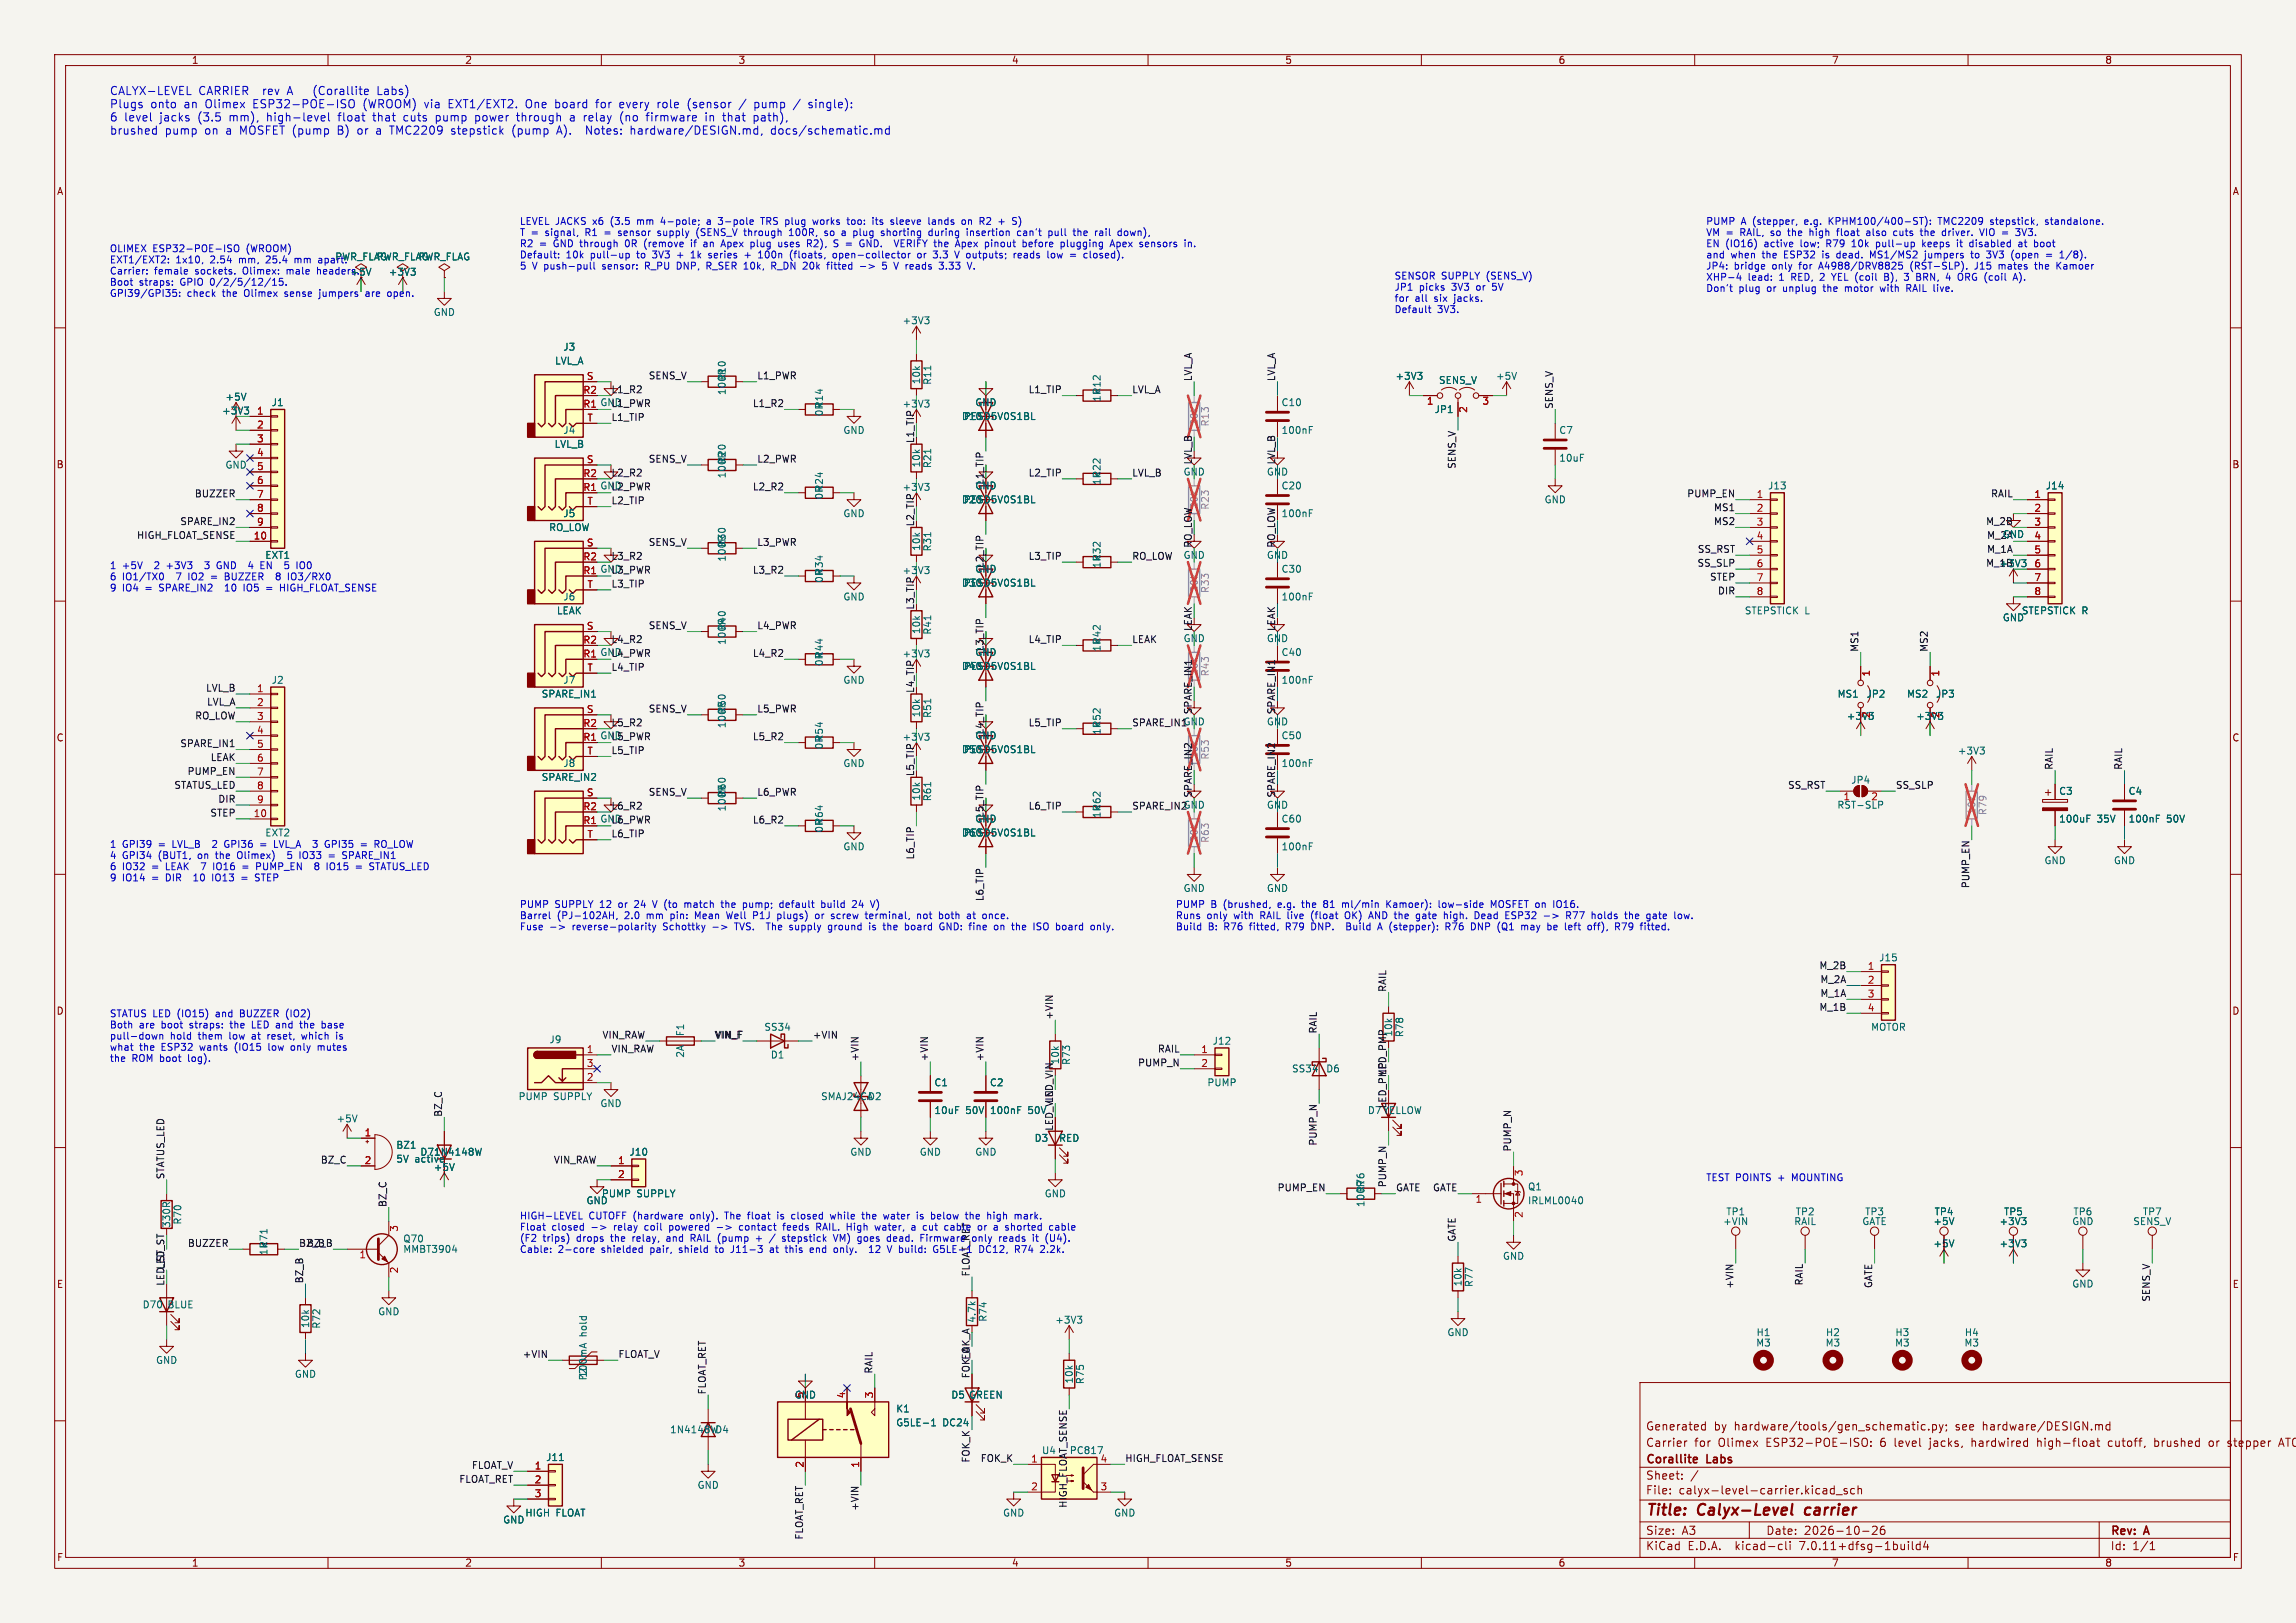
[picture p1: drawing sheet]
<svg xmlns="http://www.w3.org/2000/svg" width="420mm" height="297mm" viewBox="0 0 420 297" stroke-linecap="round" stroke-linejoin="round" font-family="sans-serif">
<defs><g id="words">
<g font-size="2.8" fill="#840000">
<text x="301" y="277.9">Title:</text>
<text x="310.6" y="277.9">Calyx-Level</text>
<text x="331.1" y="277.9">carrier</text>
</g>
<g font-size="2.1" fill="#0000c2">
<text x="20" y="17.7">CALYX-LEVEL</text>
<text x="36.3" y="17.7">CARRIER</text>
<text x="48.3" y="17.7">rev</text>
<text x="52.9" y="17.7">A</text>
<text x="58.1" y="17.7">(Corallite</text>
<text x="70" y="17.7">Labs)</text>
<text x="20" y="20.1">Plugs</text>
<text x="20" y="22.5">6</text>
<text x="22.7" y="22.5">level</text>
<text x="27.5" y="20.1">onto</text>
<text x="29.3" y="22.5">jacks</text>
<text x="33.7" y="20.1">an</text>
<text x="36.4" y="22.5">(3.5</text>
<text x="37.8" y="20.1">Olimex</text>
<text x="42.3" y="22.5">mm),</text>
<text x="46.6" y="20.1">ESP32-POE-ISO</text>
<text x="49.3" y="22.5">high-level</text>
<text x="62.5" y="22.5">float</text>
<text x="66.9" y="20.1">(WROOM)</text>
<text x="69" y="22.5">that</text>
<text x="74.8" y="22.5">cuts</text>
<text x="78.3" y="20.1">via</text>
<text x="80.8" y="22.5">pump</text>
<text x="82.8" y="20.1">EXT1/EXT2.</text>
<text x="88.1" y="22.5">power</text>
<text x="95.9" y="22.5">through</text>
<text x="97.1" y="20.1">One</text>
<text x="102.6" y="20.1">board</text>
<text x="105.8" y="22.5">a</text>
<text x="108.5" y="22.5">relay</text>
<text x="110.3" y="20.1">for</text>
<text x="114.7" y="20.1">every</text>
<text x="115.3" y="22.5">(no</text>
<text x="120.3" y="22.5">firmware</text>
<text x="121.8" y="20.1">role</text>
<text x="127.5" y="20.1">(sensor</text>
<text x="131.2" y="22.5">in</text>
<text x="134.6" y="22.5">that</text>
<text x="137.1" y="20.1">/</text>
<text x="140" y="20.1">pump</text>
<text x="140.3" y="22.5">path),</text>
<text x="147.4" y="20.1">/</text>
<text x="150.2" y="20.1">single):</text>
<text x="20" y="25">brushed</text>
<text x="30.2" y="25">pump</text>
<text x="37.5" y="25">on</text>
<text x="41.5" y="25">a</text>
<text x="44.2" y="25">MOSFET (pump</text>
<text x="62.4" y="25">B)</text>
<text x="66.2" y="25">or</text>
<text x="69.8" y="25">a</text>
<text x="72.4" y="25">TMC2209</text>
<text x="83.8" y="25">stepstick</text>
<text x="95.1" y="25">(pump</text>
<text x="103.5" y="25">A).</text>
<text x="109.1" y="25">Notes:</text>
<text x="117.4" y="25">hardware/DESIGN.md,</text>
<text x="143.2" y="25">docs/schematic.md</text>
</g>
<g font-size="2.1" fill="#840000">
<text x="301" y="262">Generated</text>
<text x="313.5" y="262">by</text>
<text x="317.3" y="262">hardware/tools/gen_schematic.py;</text>
<text x="357.9" y="262">see</text>
<text x="363" y="262">hardware/DESIGN.md</text>
<text x="301" y="268.2">Corallite</text>
<text x="301" y="265">Carrier</text>
<text x="309.9" y="265">for</text>
<text x="312.3" y="268.2">Labs</text>
<text x="314.4" y="265">Olimex</text>
<text x="323.2" y="265">ESP32-POE-ISO:</text>
<text x="344.3" y="265">6</text>
<text x="347" y="265">level</text>
<text x="353.6" y="265">jacks,</text>
<text x="361.4" y="265">hardwired</text>
<text x="373.5" y="265">high-float</text>
<text x="386.7" y="265">cutoff,</text>
<text x="395.3" y="265">brushed</text>
<text x="405.4" y="265">or</text>
<text x="409" y="265">stepper</text>
<text x="418.6" y="265">AT</text>
<text x="301" y="273.7">File:</text>
<text x="301" y="271">Sheet:</text>
<text x="307.1" y="273.7">calyx-level-carrier.kicad_sch</text>
<text x="301" y="281.1">Size:</text>
<text x="307.6" y="281.1">A3</text>
<text x="323" y="281.1">Date:</text>
<text x="330" y="281.1">2026-10-26</text>
<text x="386" y="281.3">Rev:</text>
<text x="392.4" y="281.3">A</text>
<text x="301" y="283.9">KiCad</text>
<text x="308.7" y="283.9">E.D.A.</text>
<text x="317.6" y="283.9">kicad-cli</text>
<text x="329.5" y="283.9">7.0.11+dfsg-1build4</text>
<text x="386" y="283.9">Id:</text>
<text x="390.1" y="283.9">1/1</text>
</g>
<g font-size="1.8" fill="#840000">
<text x="35" y="11.9">1</text>
<text x="85" y="11.9">2</text>
<text x="135" y="11.9">3</text>
<text x="185" y="11.9">4</text>
<text x="235" y="11.9">5</text>
<text x="285" y="11.9">6</text>
<text x="335" y="11.9">7</text>
<text x="385" y="11.9">8</text>
<text x="10.3" y="35.9">A</text>
<text x="408.3" y="35.9">A</text>
<text x="64" y="50.6">+5V</text>
<text x="106.6" y="74.7">R1 GND</text>
<text x="10.3" y="85.9">B</text>
<text x="106.6" y="89.9">R1 GND</text>
<text x="408.2" y="85.9">B</text>
<text x="106.6" y="105.2">R1 GND</text>
<text x="106.6" y="120.4">R1 GND</text>
<text x="10.3" y="135.9">C</text>
<text x="106.6" y="135.6">R1 GND</text>
<text x="408.2" y="135.9">C</text>
<text x="106.6" y="150.9">R1 GND</text>
<text x="10.3" y="185.9">D</text>
<text x="408.2" y="185.9">D</text>
<text x="192.7" y="207" transform="rotate(-90 192.7 207)">LED_VIN</text>
<text x="10.3" y="235.9">E</text>
<text x="408.3" y="235.9">E</text>
<text x="10.3" y="285.9">F</text>
<text x="35" y="286.9">1</text>
<text x="85" y="286.9">2</text>
<text x="135" y="286.9">3</text>
<text x="185" y="286.9">4</text>
<text x="235" y="286.9">5</text>
<text x="285" y="286.9">6</text>
<text x="335" y="286.9">7</text>
<text x="385" y="286.9">8</text>
<text x="408.3" y="285.9">F</text>
</g>
<g font-size="1.8" fill="#0000c2">
<text x="95" y="41.5">LEVEL JACKS</text>
<text x="108.6" y="41.5">x6</text>
<text x="112" y="41.5">(3.5</text>
<text x="117" y="41.5">mm</text>
<text x="121.6" y="41.5">4-pole;</text>
<text x="132.5" y="41.5">3-pole</text>
<text x="140.5" y="41.5">TRS plug</text>
<text x="150.4" y="41.5">works</text>
<text x="156.9" y="41.5">too:</text>
<text x="161.7" y="41.5">its</text>
<text x="165.3" y="41.5">sleeve</text>
<text x="172.4" y="41.5">lands</text>
<text x="178.7" y="41.5">on</text>
<text x="182.1" y="41.5">R2</text>
<text x="185.8" y="41.5">+</text>
<text x="188.5" y="41.5">S)</text>
<text x="312" y="41.5">PUMP</text>
<text x="318.5" y="41.5">A (stepper,</text>
<text x="330.4" y="41.5">e.g.</text>
<text x="335" y="41.5">KPHM100/400-ST):</text>
<text x="355.3" y="41.5">TMC2209</text>
<text x="365" y="41.5">stepstick,</text>
<text x="375.2" y="41.5">standalone.</text>
<text x="20" y="46.5">OLIMEX</text>
<text x="27.9" y="46.5">ESP32-POE-ISO</text>
<text x="45.2" y="46.5">(WROOM)</text>
<text x="95" y="43.5">T =</text>
<text x="95" y="45.6">R2</text>
<text x="95" y="47.6">Default:</text>
<text x="98.7" y="45.6">=</text>
<text x="99.9" y="43.5">signal,</text>
<text x="101.4" y="45.6">GND through</text>
<text x="103.5" y="47.6">10k</text>
<text x="107.4" y="43.5">R1</text>
<text x="108.2" y="47.6">pull-up</text>
<text x="111.1" y="43.5">=</text>
<text x="113.8" y="43.5">sensor</text>
<text x="114.9" y="45.6">0R</text>
<text x="116.8" y="47.6">to</text>
<text x="118.5" y="45.6">(remove</text>
<text x="119.9" y="47.6">3V3</text>
<text x="121.2" y="43.5">supply</text>
<text x="124.6" y="47.6">+</text>
<text x="127.3" y="47.6">1k</text>
<text x="127.3" y="45.6">if</text>
<text x="128.5" y="43.5">(SENS_V</text>
<text x="129.8" y="45.6">an</text>
<text x="130.7" y="47.6">series</text>
<text x="133.3" y="45.6">Apex</text>
<text x="137.4" y="43.5">through</text>
<text x="138.8" y="45.6">plug</text>
<text x="140.3" y="47.6">100n</text>
<text x="144.1" y="45.6">uses</text>
<text x="145.9" y="43.5">100R,</text>
<text x="146.2" y="47.6">(floats,</text>
<text x="149.5" y="45.6">R2),</text>
<text x="152.5" y="43.5">so</text>
<text x="154.3" y="47.6">open-collector</text>
<text x="154.6" y="45.6">S =</text>
<text x="155.9" y="43.5">a</text>
<text x="158.2" y="43.5">plug</text>
<text x="159.8" y="45.6">GND.</text>
<text x="163.5" y="43.5">shorting</text>
<text x="166.6" y="45.6">VERIFY the</text>
<text x="169.9" y="47.6">or</text>
<text x="172.4" y="43.5">during</text>
<text x="173.1" y="47.6">3.3</text>
<text x="177.2" y="47.6">V outputs;</text>
<text x="178.2" y="45.6">Apex</text>
<text x="179.6" y="43.5">insertion</text>
<text x="183.7" y="45.6">pinout</text>
<text x="188.4" y="47.6">reads</text>
<text x="189" y="43.5">can't</text>
<text x="190.8" y="45.6">before</text>
<text x="194.7" y="47.6">low</text>
<text x="194.9" y="43.5">pull</text>
<text x="198" y="45.6">plugging</text>
<text x="199" y="47.6">=</text>
<text x="199.7" y="43.5">the</text>
<text x="201.8" y="47.6">closed).</text>
<text x="203.8" y="43.5">rail</text>
<text x="207.3" y="45.6">Apex</text>
<text x="208.2" y="43.5">down),</text>
<text x="212.8" y="45.6">sensors</text>
<text x="312" y="43.5">VM =</text>
<text x="312" y="45.6">EN (IO16)</text>
<text x="312" y="47.6">and</text>
<text x="316.6" y="47.6">when</text>
<text x="318.5" y="43.5">RAIL,</text>
<text x="322.5" y="47.6">the</text>
<text x="322.9" y="45.6">active</text>
<text x="324.2" y="43.5">so</text>
<text x="326.6" y="47.6">ESP32</text>
<text x="327.6" y="43.5">the</text>
<text x="329.7" y="45.6">low;</text>
<text x="331.7" y="43.5">high</text>
<text x="333.9" y="47.6">is</text>
<text x="334.6" y="45.6">R79</text>
<text x="336.7" y="47.6">dead.</text>
<text x="336.9" y="43.5">float</text>
<text x="339.4" y="45.6">10k</text>
<text x="342.5" y="43.5">also</text>
<text x="343" y="47.6">MS1/MS2</text>
<text x="344.1" y="45.6">pull-up</text>
<text x="347.7" y="43.5">cuts</text>
<text x="352.7" y="45.6">keeps</text>
<text x="352.8" y="43.5">the</text>
<text x="353.2" y="47.6">jumpers</text>
<text x="357" y="43.5">driver.</text>
<text x="359.3" y="45.6">it</text>
<text x="361.8" y="45.6">disabled</text>
<text x="361.9" y="47.6">to</text>
<text x="364.1" y="43.5">VIO =</text>
<text x="364.9" y="47.6">3V3</text>
<text x="369.6" y="47.6">(open</text>
<text x="370.9" y="45.6">at</text>
<text x="371.1" y="43.5">3V3.</text>
<text x="374" y="45.6">boot</text>
<text x="376.2" y="47.6">=</text>
<text x="378.9" y="47.6">1/8).</text>
<text x="20" y="48.5">EXT1/EXT2:</text>
<text x="20" y="50.6">Carrier:</text>
<text x="20" y="52.6">Boot</text>
<text x="25.5" y="52.6">straps:</text>
<text x="28.2" y="50.6">female</text>
<text x="32.2" y="48.5">1x10,</text>
<text x="33.1" y="52.6">GPIO 0/2/5/12/15.</text>
<text x="35.8" y="50.6">sockets.</text>
<text x="38.6" y="48.5">2.54</text>
<text x="44" y="48.5">mm,</text>
<text x="44.7" y="50.6">Olimex:</text>
<text x="49.2" y="48.5">25.4</text>
<text x="52.9" y="50.6">male</text>
<text x="54.6" y="48.5">mm</text>
<text x="58.7" y="50.6">headers.</text>
<text x="95" y="49.7">5</text>
<text x="97.4" y="49.7">V push-pull</text>
<text x="110.5" y="49.7">sensor:</text>
<text x="118.5" y="49.7">R_PU</text>
<text x="124.5" y="49.7">DNP,</text>
<text x="130.1" y="49.7">R_SER 10k,</text>
<text x="142.4" y="49.7">R_DN 20k</text>
<text x="153" y="49.7">fitted</text>
<text x="159.2" y="49.7">-&gt;</text>
<text x="163.5" y="49.7">5</text>
<text x="165.9" y="49.7">V reads</text>
<text x="174.5" y="49.7">3.33</text>
<text x="255" y="51.5">SENSOR SUPPLY</text>
<text x="255" y="53.5">JP1</text>
<text x="259.6" y="53.5">picks</text>
<text x="265.7" y="53.5">3V3</text>
<text x="270.4" y="53.5">or</text>
<text x="272" y="51.5">(SENS_V)</text>
<text x="273.5" y="53.5">5V</text>
<text x="312" y="49.7">JP4:</text>
<text x="312" y="51.7">XHP-4</text>
<text x="312" y="53.7">Don't</text>
<text x="317.2" y="49.7">bridge</text>
<text x="318.1" y="53.7">plug</text>
<text x="319.8" y="51.7">lead:</text>
<text x="323.4" y="53.7">or</text>
<text x="324.3" y="49.7">only</text>
<text x="325.6" y="51.7">1</text>
<text x="326.5" y="53.7">unplug</text>
<text x="328" y="51.7">RED,</text>
<text x="329.4" y="49.7">for</text>
<text x="333.3" y="49.7">A4988/DRV8825</text>
<text x="333.4" y="51.7">2</text>
<text x="334" y="53.7">the</text>
<text x="335.8" y="51.7">YEL (coil</text>
<text x="338.2" y="53.7">motor</text>
<text x="344.8" y="53.7">with</text>
<text x="345.8" y="51.7">B),</text>
<text x="349.7" y="51.7">3</text>
<text x="349.8" y="53.7">RAIL live.</text>
<text x="350.1" y="49.7">(RST-SLP).</text>
<text x="352" y="51.7">BRN,</text>
<text x="357.7" y="51.7">4</text>
<text x="360.1" y="51.7">ORG (coil</text>
<text x="362.1" y="49.7">J15</text>
<text x="366.7" y="49.7">mates</text>
<text x="370.6" y="51.7">A).</text>
<text x="373.6" y="49.7">the</text>
<text x="377.7" y="49.7">Kamoer</text>
<text x="20" y="54.7">GPI39/GPI35:</text>
<text x="34.2" y="54.7">check</text>
<text x="40.8" y="54.7">the</text>
<text x="45" y="54.7">Olimex</text>
<text x="52.6" y="54.7">sense</text>
<text x="59.1" y="54.7">jumpers</text>
<text x="67.8" y="54.7">are</text>
<text x="72" y="54.7">open.</text>
<text x="255" y="55.6">for</text>
<text x="255" y="57.6">Default</text>
<text x="258.8" y="55.6">all</text>
<text x="262.5" y="55.6">six</text>
<text x="262.9" y="57.6">3V3.</text>
<text x="266.3" y="55.6">jacks.</text>
<text x="20" y="104.5">1</text>
<text x="20" y="106.5">6</text>
<text x="22.4" y="104.5">+5V</text>
<text x="22.4" y="106.5">IO1/TX0</text>
<text x="28.6" y="104.5">2</text>
<text x="31" y="104.5">+3V3</text>
<text x="32.6" y="106.5">7</text>
<text x="35" y="106.5">IO2</text>
<text x="38.4" y="104.5">3</text>
<text x="40.8" y="104.5">GND</text>
<text x="42" y="106.5">BUZZER</text>
<text x="47" y="104.5">4</text>
<text x="49.4" y="104.5">EN</text>
<text x="51.8" y="106.5">8</text>
<text x="54.2" y="106.5">IO3/RX0</text>
<text x="54.2" y="104.5">5</text>
<text x="56.6" y="104.5">IO0</text>
<text x="20" y="108.6">9</text>
<text x="22.4" y="108.6">IO4</text>
<text x="26.7" y="108.6">=</text>
<text x="29.4" y="108.6">SPARE_IN2</text>
<text x="41.9" y="108.6">10</text>
<text x="45.5" y="108.6">IO5</text>
<text x="52.5" y="108.6">HIGH_FLOAT_SENSE</text>
<text x="20" y="155.5">1</text>
<text x="22.4" y="155.5">GPI39</text>
<text x="29.1" y="155.5">=</text>
<text x="31.9" y="155.5">LVL_B</text>
<text x="39.6" y="155.5">2</text>
<text x="42" y="155.5">GPI36</text>
<text x="48.7" y="155.5">=</text>
<text x="51.4" y="155.5">LVL_A</text>
<text x="59" y="155.5">3</text>
<text x="61.4" y="155.5">GPI35</text>
<text x="68.1" y="155.5">=</text>
<text x="70.8" y="155.5">RO_LOW</text>
<text x="20" y="157.5">4</text>
<text x="20" y="159.6">6</text>
<text x="20" y="161.6">9</text>
<text x="22.4" y="157.5">GPI34</text>
<text x="22.4" y="159.6">IO32</text>
<text x="22.4" y="161.6">IO14</text>
<text x="27.9" y="159.6">=</text>
<text x="27.9" y="161.6">=</text>
<text x="29.1" y="157.5">(BUT1,</text>
<text x="30.6" y="159.6">LEAK</text>
<text x="30.6" y="161.6">DIR</text>
<text x="36.1" y="161.6">10</text>
<text x="36.5" y="157.5">on</text>
<text x="37.5" y="159.6">7</text>
<text x="39.7" y="161.6">IO13</text>
<text x="39.9" y="159.6">IO16</text>
<text x="40" y="157.5">the</text>
<text x="44.1" y="157.5">Olimex)</text>
<text x="45.2" y="161.6">=</text>
<text x="48" y="161.6">STEP</text>
<text x="48.2" y="159.6">PUMP_EN</text>
<text x="53.7" y="157.5">5</text>
<text x="56.1" y="157.5">IO33</text>
<text x="59.3" y="159.6">8</text>
<text x="61.6" y="157.5">=</text>
<text x="61.7" y="159.6">IO15</text>
<text x="64.4" y="157.5">SPARE_IN1</text>
<text x="67.2" y="159.6">=</text>
<text x="69.9" y="159.6">STATUS_LED</text>
<text x="95" y="166.5">PUMP</text>
<text x="101.5" y="166.5">SUPPLY</text>
<text x="109.9" y="166.5">12</text>
<text x="113.5" y="166.5">or</text>
<text x="116.6" y="166.5">24</text>
<text x="120.1" y="166.5">V (to</text>
<text x="126.3" y="166.5">match</text>
<text x="133.3" y="166.5">the</text>
<text x="137.4" y="166.5">pump;</text>
<text x="144.3" y="166.5">default</text>
<text x="152.1" y="166.5">build</text>
<text x="158" y="166.5">24</text>
<text x="161.6" y="166.5">V)</text>
<text x="215" y="166.5">PUMP</text>
<text x="221.5" y="166.5">B</text>
<text x="223.9" y="166.5">(brushed,</text>
<text x="234.1" y="166.5">e.g.</text>
<text x="238.7" y="166.5">the</text>
<text x="242.8" y="166.5">81</text>
<text x="246.4" y="166.5">ml/min</text>
<text x="254.7" y="166.5">Kamoer):</text>
<text x="264.5" y="166.5">low-side</text>
<text x="274.2" y="166.5">MOSFET on</text>
<text x="286.1" y="166.5">IO16.</text>
<text x="95" y="168.5">Barrel</text>
<text x="95" y="170.6">Fuse</text>
<text x="101.9" y="168.5">(PJ-102AH,</text>
<text x="104.8" y="170.6">reverse-polarity</text>
<text x="114.4" y="168.5">2.0</text>
<text x="118.6" y="168.5">mm</text>
<text x="121.6" y="170.6">Schottky</text>
<text x="123.1" y="168.5">pin:</text>
<text x="127.8" y="168.5">Mean</text>
<text x="130.8" y="170.6">-&gt;</text>
<text x="133.8" y="168.5">Well</text>
<text x="135.1" y="170.6">TVS.</text>
<text x="138.9" y="168.5">P1J</text>
<text x="141.4" y="170.6">The</text>
<text x="143.5" y="168.5">plugs)</text>
<text x="145.7" y="170.6">supply</text>
<text x="150.7" y="168.5">or</text>
<text x="153" y="170.6">ground</text>
<text x="153.8" y="168.5">screw</text>
<text x="160.3" y="168.5">terminal,</text>
<text x="160.7" y="170.6">is</text>
<text x="163.5" y="170.6">the</text>
<text x="167.7" y="170.6">board</text>
<text x="169.9" y="168.5">not</text>
<text x="174.1" y="168.5">both</text>
<text x="174.2" y="170.6">GND: fine</text>
<text x="179.4" y="168.5">at</text>
<text x="182.5" y="168.5">once.</text>
<text x="184.6" y="170.6">on</text>
<text x="188.1" y="170.6">the</text>
<text x="192.2" y="170.6">ISO</text>
<text x="196.5" y="170.6">board</text>
<text x="203.1" y="170.6">only.</text>
<text x="215" y="168.5">Runs</text>
<text x="215" y="170.6">Build</text>
<text x="220.8" y="168.5">only</text>
<text x="221" y="170.6">B:</text>
<text x="224.1" y="170.6">R76</text>
<text x="225.9" y="168.5">with</text>
<text x="228.9" y="170.6">fitted,</text>
<text x="230.8" y="168.5">RAIL live</text>
<text x="235.7" y="170.6">R79</text>
<text x="240.5" y="168.5">(float</text>
<text x="240.6" y="170.6">DNP.</text>
<text x="246.9" y="168.5">OK)</text>
<text x="247.4" y="170.6">Build</text>
<text x="251.6" y="168.5">AND the</text>
<text x="253.4" y="170.6">A (stepper):</text>
<text x="260.6" y="168.5">gate</text>
<text x="265.8" y="168.5">high.</text>
<text x="266.1" y="170.6">R76</text>
<text x="271" y="170.6">DNP</text>
<text x="271.7" y="168.5">Dead</text>
<text x="276" y="170.6">(Q1</text>
<text x="277.5" y="168.5">ESP32</text>
<text x="280.6" y="170.6">may</text>
<text x="285.6" y="170.6">be</text>
<text x="289" y="170.6">left</text>
<text x="289" y="168.5">R77</text>
<text x="293.4" y="170.6">off),</text>
<text x="293.9" y="168.5">holds</text>
<text x="298.6" y="170.6">R79</text>
<text x="300.2" y="168.5">the</text>
<text x="303.4" y="170.6">fitted.</text>
<text x="304.3" y="168.5">gate</text>
<text x="309.6" y="168.5">low.</text>
<text x="20" y="186.5">STATUS LED (IO15)</text>
<text x="20" y="188.5">Both</text>
<text x="20" y="190.6">pull-down</text>
<text x="25.5" y="188.5">are</text>
<text x="29.7" y="188.5">boot</text>
<text x="31.1" y="190.6">hold</text>
<text x="35" y="188.5">straps:</text>
<text x="36.4" y="190.6">them</text>
<text x="39.8" y="186.5">and</text>
<text x="42.3" y="190.6">low</text>
<text x="42.6" y="188.5">the</text>
<text x="44.4" y="186.5">BUZZER</text>
<text x="46.6" y="190.6">at</text>
<text x="46.8" y="188.5">LED and</text>
<text x="49.6" y="190.6">reset,</text>
<text x="53" y="186.5">(IO2)</text>
<text x="56" y="188.5">the</text>
<text x="56.1" y="190.6">which</text>
<text x="60.1" y="188.5">base</text>
<text x="62.6" y="190.6">is</text>
<text x="20" y="192.6">what</text>
<text x="20" y="194.7">the</text>
<text x="24.1" y="194.7">ROM boot</text>
<text x="25.5" y="192.6">the</text>
<text x="29.7" y="192.6">ESP32</text>
<text x="34.7" y="194.7">log).</text>
<text x="36.9" y="192.6">wants</text>
<text x="43.4" y="192.6">(IO15</text>
<text x="49.8" y="192.6">low</text>
<text x="54.1" y="192.6">only</text>
<text x="59.2" y="192.6">mutes</text>
<text x="312" y="216.5">TEST POINTS</text>
<text x="325.3" y="216.5">+</text>
<text x="328.1" y="216.5">MOUNTING</text>
<text x="95" y="223.5">HIGH-LEVEL</text>
<text x="95" y="225.5">Float</text>
<text x="95" y="227.6">(F2</text>
<text x="99.3" y="227.6">trips)</text>
<text x="100.9" y="225.5">closed</text>
<text x="105.6" y="227.6">drops</text>
<text x="107.7" y="223.5">CUTOFF (hardware</text>
<text x="112.1" y="227.6">the</text>
<text x="112.6" y="225.5">relay</text>
<text x="116.2" y="227.6">relay,</text>
<text x="118.4" y="225.5">coil</text>
<text x="122.6" y="227.6">and</text>
<text x="123.1" y="225.5">powered</text>
<text x="126.6" y="223.5">only).</text>
<text x="127.2" y="227.6">RAIL (pump</text>
<text x="132" y="225.5">-&gt;</text>
<text x="133.1" y="223.5">The</text>
<text x="136.3" y="225.5">contact</text>
<text x="137.5" y="223.5">float</text>
<text x="142.3" y="227.6">/</text>
<text x="143.1" y="223.5">is</text>
<text x="144.6" y="225.5">feeds</text>
<text x="144.8" y="227.6">stepstick</text>
<text x="145.9" y="223.5">closed</text>
<text x="150.8" y="225.5">RAIL.</text>
<text x="153.2" y="223.5">while</text>
<text x="154.4" y="227.6">VM)</text>
<text x="156.6" y="225.5">High</text>
<text x="159" y="227.6">goes</text>
<text x="159.2" y="223.5">the</text>
<text x="162" y="225.5">water,</text>
<text x="163.4" y="223.5">water</text>
<text x="164.6" y="227.6">dead.</text>
<text x="168.9" y="225.5">a</text>
<text x="169.6" y="223.5">is</text>
<text x="170.9" y="227.6">Firmware</text>
<text x="171.2" y="225.5">cut</text>
<text x="172.4" y="223.5">below</text>
<text x="175.3" y="225.5">cable</text>
<text x="179" y="223.5">the</text>
<text x="180.6" y="227.6">only</text>
<text x="181.6" y="225.5">or</text>
<text x="183.1" y="223.5">high</text>
<text x="184.7" y="225.5">a</text>
<text x="185.7" y="227.6">reads</text>
<text x="187.1" y="225.5">shorted</text>
<text x="188.3" y="223.5">mark.</text>
<text x="192.1" y="227.6">it</text>
<text x="194.6" y="227.6">(U4).</text>
<text x="195.3" y="225.5">cable</text>
<text x="95" y="229.6">Cable:</text>
<text x="102.1" y="229.6">2-core</text>
<text x="110.2" y="229.6">shielded</text>
<text x="119.3" y="229.6">pair,</text>
<text x="124.7" y="229.6">shield</text>
<text x="131.6" y="229.6">to</text>
<text x="134.6" y="229.6">J11-3</text>
<text x="142" y="229.6">at</text>
<text x="145" y="229.6">this</text>
<text x="149.7" y="229.6">end</text>
<text x="154.2" y="229.6">only.</text>
<text x="161.1" y="229.6">12</text>
<text x="164.7" y="229.6">V build:</text>
<text x="173.5" y="229.6">G5LE-1</text>
<text x="182.1" y="229.6">DC12,</text>
<text x="188.8" y="229.6">R74</text>
<text x="193.7" y="229.6">2.2k.</text>
</g>
<g font-size="1.8" fill="#006464">
<text x="61.2" y="47.9">PWR_FLAG</text>
<text x="68.8" y="47.9">PWR_FLAG</text>
<text x="76.5" y="47.9">PWR_FLAG</text>
<text x="59.1" y="48.5">apart.</text>
<text x="71" y="50.6">+3V3</text>
<text x="79.2" y="58">GND</text>
<text x="165" y="59.5">+3V3</text>
<text x="102.9" y="64.4">J3</text>
<text x="101.4" y="66.9">LVL_A</text>
<text x="132.9" y="69.8" transform="rotate(-90 132.9 69.8)">R10</text>
<text x="168.5" y="70.4" transform="rotate(-90 168.5 70.4)">10k</text>
<text x="170.5" y="70.5" transform="rotate(-90 170.5 70.5)">R11</text>
<text x="255.2" y="69.7">+3V3</text>
<text x="263.1" y="70.5">SENS_V</text>
<text x="273.6" y="69.7">+5V</text>
<text x="40.5" y="76">+3V3</text>
<text x="41.1" y="73.5">+5V</text>
<text x="49.6" y="74.5">J1</text>
<text x="132.9" y="72.4" transform="rotate(-90 132.9 72.4)">100R</text>
<text x="150.7" y="76.3" transform="rotate(-90 150.7 76.3)">0R</text>
<text x="150.7" y="74.8" transform="rotate(-90 150.7 74.8)">R14</text>
<text x="175.9" y="77.1">D10</text>
<text x="176.2" y="77.1">PESD5V0S1BL</text>
<text x="178.3" y="74.5">GND</text>
<text x="201.5" y="73.6" transform="rotate(-90 201.5 73.6)">1kR12</text>
<text x="234.3" y="74.5">C10</text>
<text x="262.3" y="75.8">JP1</text>
<text x="101.3" y="82.1">LVL_B</text>
<text x="102.9" y="79.6">J4</text>
<text x="154.2" y="79.6">GND</text>
<text x="234.3" y="79.6">100nF</text>
<text x="285.1" y="79.6">C7</text>
<text x="41.1" y="86">GND</text>
<text x="132.9" y="87.6" transform="rotate(-90 132.9 87.6)">100R</text>
<text x="132.9" y="85" transform="rotate(-90 132.9 85)">R20</text>
<text x="168.5" y="85.6" transform="rotate(-90 168.5 85.6)">10k</text>
<text x="170.5" y="85.8" transform="rotate(-90 170.5 85.8)">R21</text>
<text x="178.3" y="89.8">GND</text>
<text x="201.5" y="88.9" transform="rotate(-90 201.5 88.9)">1kR22</text>
<text x="216.4" y="87.2">GND</text>
<text x="231.6" y="87.2">GND</text>
<text x="234.3" y="89.8">C20</text>
<text x="285.1" y="84.7">10uF</text>
<text x="323.3" y="89.8">J13</text>
<text x="374.1" y="89.8">J14</text>
<text x="102.9" y="94.8">J5</text>
<text x="150.7" y="91.5" transform="rotate(-90 150.7 91.5)">0R</text>
<text x="150.7" y="90.1" transform="rotate(-90 150.7 90.1)">R24</text>
<text x="154.2" y="94.8">GND</text>
<text x="175.9" y="92.3">D20</text>
<text x="176.2" y="92.3">PESD5V0S1BL</text>
<text x="234.3" y="94.8">100nF</text>
<text x="282.4" y="92.3">GND</text>
<text x="100.3" y="97.4">RO_LOW</text>
<text x="132.9" y="100.2" transform="rotate(-90 132.9 100.2)">R30</text>
<text x="168.5" y="100.9" transform="rotate(-90 168.5 100.9)">10k</text>
<text x="170.5" y="101" transform="rotate(-90 170.5 101)">R31</text>
<text x="366.3" y="98.7">GND</text>
<text x="48.4" y="102.5">EXT1</text>
<text x="132.9" y="102.9" transform="rotate(-90 132.9 102.9)">100R</text>
<text x="150.7" y="106.8" transform="rotate(-90 150.7 106.8)">0R</text>
<text x="150.7" y="105.3" transform="rotate(-90 150.7 105.3)">R34</text>
<text x="175.9" y="107.5">D30</text>
<text x="176.2" y="107.5">PESD5V0S1BL</text>
<text x="178.3" y="105">GND</text>
<text x="201.5" y="104.1" transform="rotate(-90 201.5 104.1)">1kR32</text>
<text x="216.4" y="102.5">GND</text>
<text x="231.6" y="102.5">GND</text>
<text x="234.3" y="105">C30</text>
<text x="365.7" y="104">+3V3</text>
<text x="101.8" y="112.6">LEAK</text>
<text x="102.9" y="110.1">J6</text>
<text x="154.2" y="110.1">GND</text>
<text x="234.3" y="110.1">100nF</text>
<text x="319.1" y="112.6">STEPSTICK</text>
<text x="330.1" y="112.6">L</text>
<text x="366.3" y="113.9">GND</text>
<text x="369.7" y="112.6">STEPSTICK</text>
<text x="380.8" y="112.6">R</text>
<text x="132.9" y="118.1" transform="rotate(-90 132.9 118.1)">100R</text>
<text x="132.9" y="115.5" transform="rotate(-90 132.9 115.5)">R40</text>
<text x="168.5" y="116.1" transform="rotate(-90 168.5 116.1)">10k</text>
<text x="170.5" y="116.2" transform="rotate(-90 170.5 116.2)">R41</text>
<text x="201.5" y="119.3" transform="rotate(-90 201.5 119.3)">1kR42</text>
<text x="216.4" y="117.7">GND</text>
<text x="231.6" y="117.7">GND</text>
<text x="49.6" y="125.3">J2</text>
<text x="102.9" y="125.3">J7</text>
<text x="150.7" y="122" transform="rotate(-90 150.7 122)">0R</text>
<text x="150.7" y="120.6" transform="rotate(-90 150.7 120.6)">R44</text>
<text x="154.2" y="125.3">GND</text>
<text x="175.9" y="122.8">D40</text>
<text x="176.2" y="122.8">PESD5V0S1BL</text>
<text x="178.3" y="120.2">GND</text>
<text x="234.3" y="125.3">100nF</text>
<text x="234.3" y="120.2">C40</text>
<text x="99" y="127.9">SPARE_IN1</text>
<text x="132.9" y="130.7" transform="rotate(-90 132.9 130.7)">R50</text>
<text x="168.5" y="131.4" transform="rotate(-90 168.5 131.4)">10k</text>
<text x="170.5" y="131.5" transform="rotate(-90 170.5 131.5)">R51</text>
<text x="336" y="127.9">MS1</text>
<text x="337.7" y="131.9">+3V3</text>
<text x="341.3" y="127.9">JP2</text>
<text x="348.7" y="127.9">MS2</text>
<text x="350.4" y="131.9">+3V3</text>
<text x="354" y="127.9">JP3</text>
<text x="355" y="131.5" transform="rotate(-90 355 131.5)">2</text>
<text x="132.9" y="133.4" transform="rotate(-90 132.9 133.4)">100R</text>
<text x="150.7" y="137.2" transform="rotate(-90 150.7 137.2)">0R</text>
<text x="150.7" y="135.8" transform="rotate(-90 150.7 135.8)">R54</text>
<text x="178.3" y="135.5">GND</text>
<text x="201.5" y="134.6" transform="rotate(-90 201.5 134.6)">1kR52</text>
<text x="231.6" y="132.9">GND</text>
<text x="234.3" y="135.5">C50</text>
<text x="99" y="143.1">SPARE_IN2</text>
<text x="102.9" y="140.6">J8</text>
<text x="154.2" y="140.6">GND</text>
<text x="175.9" y="138">D50</text>
<text x="176.2" y="138">PESD5V0S1BL</text>
<text x="234.3" y="140.6">100nF</text>
<text x="338.5" y="143.6">JP4</text>
<text x="358" y="138.3">+3V3</text>
<text x="132.9" y="148.6" transform="rotate(-90 132.9 148.6)">100R</text>
<text x="132.9" y="146" transform="rotate(-90 132.9 146)">R60</text>
<text x="168.5" y="146.6" transform="rotate(-90 168.5 146.6)">10k</text>
<text x="170.5" y="146.7" transform="rotate(-90 170.5 146.7)">R61</text>
<text x="201.5" y="149.8" transform="rotate(-90 201.5 149.8)">1kR62</text>
<text x="231.6" y="148.2">GND</text>
<text x="336" y="148.2">RST-SLP</text>
<text x="337.1" y="146.8">1</text>
<text x="342.2" y="146.8">2</text>
<text x="376.6" y="145.6">C3</text>
<text x="389.3" y="145.6">C4</text>
<text x="48.4" y="153.3">EXT2</text>
<text x="150.7" y="152.5" transform="rotate(-90 150.7 152.5)">0R</text>
<text x="150.7" y="151" transform="rotate(-90 150.7 151)">R64</text>
<text x="154.2" y="155.8">GND</text>
<text x="175.9" y="153.3">D60</text>
<text x="176.2" y="153.3">PESD5V0S1BL</text>
<text x="178.3" y="150.7">GND</text>
<text x="234.3" y="155.8">100nF</text>
<text x="234.3" y="150.7">C60</text>
<text x="376.6" y="150.7">100uF</text>
<text x="383.6" y="150.7">35V</text>
<text x="389.3" y="150.7">100nF</text>
<text x="396.3" y="150.7">50V</text>
<text x="373.9" y="158.3">GND</text>
<text x="386.6" y="158.3">GND</text>
<text x="216.4" y="163.4">GND</text>
<text x="231.6" y="163.4">GND</text>
<text x="343.6" y="176.1">J15</text>
<text x="100.4" y="191.1">J9</text>
<text x="125.3" y="189.7" transform="rotate(-90 125.3 189.7)">F1</text>
<text x="139.7" y="188.8">SS34</text>
<text x="221.7" y="191.4">J12</text>
<text x="254.9" y="189.8" transform="rotate(-90 254.9 189.8)">10k</text>
<text x="256.9" y="189.9" transform="rotate(-90 256.9 189.9)">R78</text>
<text x="342.2" y="188.8">MOTOR</text>
<text x="125.3" y="193.7" transform="rotate(-90 125.3 193.7)">2A</text>
<text x="140.9" y="193.9">D1</text>
<text x="193.9" y="194.9" transform="rotate(-90 193.9 194.9)">10k</text>
<text x="195.9" y="195" transform="rotate(-90 195.9 195)">R73</text>
<text x="236.2" y="196.4">SS34</text>
<text x="242.5" y="196.4">D6</text>
<text x="94.8" y="201.5">PUMP</text>
<text x="101.2" y="201.5">SUPPLY</text>
<text x="109.7" y="202.8">GND</text>
<text x="150.1" y="201.5">SMAJ24CAD2</text>
<text x="170.8" y="199">C1</text>
<text x="181" y="199">C2</text>
<text x="220.8" y="199">PUMP</text>
<text x="61.5" y="205.6">+5V</text>
<text x="170.8" y="204.1">10uF</text>
<text x="176.7" y="204.1">50V</text>
<text x="181" y="204.1">100nF</text>
<text x="188" y="204.1">50V</text>
<text x="189.2" y="209.1">D3</text>
<text x="193.6" y="209.1">RED</text>
<text x="250.1" y="204.1">D7 YELLOW</text>
<text x="72.4" y="210.4">BZ1</text>
<text x="72.4" y="213">5V</text>
<text x="75.9" y="213">active</text>
<text x="76.8" y="211.7">D711N4148W</text>
<text x="79.2" y="214.5">+5V</text>
<text x="115" y="211.7">J10</text>
<text x="155.4" y="211.7">GND</text>
<text x="168.1" y="211.7">GND</text>
<text x="178.3" y="211.7">GND</text>
<text x="107.2" y="220.6">GND</text>
<text x="110" y="219.3">PUMP</text>
<text x="116.5" y="219.3">SUPPLY</text>
<text x="191" y="219.3">GND</text>
<text x="249.8" y="221" transform="rotate(-90 249.8 221)">100R</text>
<text x="249.8" y="218.4" transform="rotate(-90 249.8 218.4)">R76</text>
<text x="279.4" y="218">Q1</text>
<text x="279.4" y="220.6">IRLML0040</text>
<text x="31.3" y="224.8" transform="rotate(-90 31.3 224.8)">330R</text>
<text x="33.4" y="224.2" transform="rotate(-90 33.4 224.2)">R70</text>
<text x="73.7" y="227.6">Q70</text>
<text x="315.1" y="224.4">+VIN</text>
<text x="315.7" y="222.6">TP1</text>
<text x="328.1" y="224.4">RAIL</text>
<text x="328.4" y="222.6">TP2</text>
<text x="340.6" y="224.4">GATE</text>
<text x="341.1" y="222.6">TP3</text>
<text x="353.6" y="224.4">+5V</text>
<text x="353.8" y="222.6">TP4</text>
<text x="365.7" y="224.4">+3V3</text>
<text x="366.5" y="222.6">TP5</text>
<text x="379" y="224.4">GND</text>
<text x="379.2" y="222.6">TP6</text>
<text x="390.1" y="224.4">SENS_V</text>
<text x="391.9" y="222.6">TP7</text>
<text x="49.1" y="229.8" transform="rotate(-90 49.1 229.8)">1kR71</text>
<text x="73.7" y="229.5">MMBT3904</text>
<text x="274.8" y="230.7">GND</text>
<text x="353.6" y="228.4">+5V</text>
<text x="365.7" y="228.4">+3V3</text>
<text x="26" y="239.6">D70</text>
<text x="30.5" y="239.6">BLUE</text>
<text x="267.6" y="235.5" transform="rotate(-90 267.6 235.5)">10k</text>
<text x="269.6" y="235.6" transform="rotate(-90 269.6 235.6)">R77</text>
<text x="379" y="235.8">GND</text>
<text x="56.7" y="243.1" transform="rotate(-90 56.7 243.1)">10k</text>
<text x="58.8" y="243.2" transform="rotate(-90 58.8 243.2)">R72</text>
<text x="69.1" y="240.9">GND</text>
<text x="107.5" y="244.6" transform="rotate(-90 107.5 244.6)">hold</text>
<text x="178.7" y="242.2" transform="rotate(-90 178.7 242.2)">4.7k</text>
<text x="180.7" y="242" transform="rotate(-90 180.7 242)">R74</text>
<text x="192.9" y="242.4">+3V3</text>
<text x="264.7" y="244.7">GND</text>
<text x="321.2" y="244.7">H1</text>
<text x="333.9" y="244.7">H2</text>
<text x="346.6" y="244.7">H3</text>
<text x="359.3" y="244.7">H4</text>
<text x="28.4" y="249.8">GND</text>
<text x="321.1" y="246.6">M3</text>
<text x="333.8" y="246.6">M3</text>
<text x="346.5" y="246.6">M3</text>
<text x="359.2" y="246.6">M3</text>
<text x="53.8" y="252.3">GND</text>
<text x="107.5" y="252.7" transform="rotate(-90 107.5 252.7)">F2</text>
<text x="107.5" y="252.2" transform="rotate(-90 107.5 252.2)">100mA</text>
<text x="145.3" y="256.1">GND</text>
<text x="147.1" y="256" transform="rotate(-90 147.1 256)">5</text>
<text x="173.9" y="256.1">D5 GREEN</text>
<text x="196.4" y="253.3" transform="rotate(-90 196.4 253.3)">10k</text>
<text x="198.5" y="253.4" transform="rotate(-90 198.5 253.4)">R75</text>
<text x="122.5" y="262.5">1N4148W D4</text>
<text x="163.8" y="258.7">K1</text>
<text x="163.8" y="261.2">G5LE-1</text>
<text x="172.4" y="261.2">DC24</text>
<text x="99.8" y="267.6">J11</text>
<text x="190.5" y="266.3">U4</text>
<text x="195.6" y="266.3">PC817</text>
<text x="127.5" y="272.6">GND</text>
<text x="91.9" y="279">GND</text>
<text x="96" y="277.7">HIGH</text>
<text x="101.7" y="277.7">FLOAT</text>
<text x="183.4" y="277.7">GND</text>
<text x="203.7" y="277.7">GND</text>
</g>
<g font-size="1.8" fill="#a90000">
<text x="107.2" y="69.6">S</text>
<text x="46.9" y="75.9">1</text>
<text x="106.6" y="72.1">R2</text>
<text x="106.6" y="74.7">R1</text>
<text x="107.4" y="77.2">T</text>
<text x="260.9" y="74.4">1</text>
<text x="268.7" y="75.6" transform="rotate(-90 268.7 75.6)">2</text>
<text x="271.1" y="74.4">3</text>
<text x="46.9" y="78.5">2</text>
<text x="46.9" y="81">3</text>
<text x="46.9" y="83.6">4</text>
<text x="46.9" y="86.1">5</text>
<text x="46.9" y="88.6">6</text>
<text x="106.6" y="87.4">R2</text>
<text x="106.6" y="89.9">R1</text>
<text x="107.2" y="84.8">S</text>
<text x="46.9" y="91.2">7</text>
<text x="46.9" y="93.7">8</text>
<text x="107.4" y="92.5">T</text>
<text x="321.2" y="91.2">1</text>
<text x="321.2" y="93.7">2</text>
<text x="372" y="91.2">1</text>
<text x="372" y="93.7">2</text>
<text x="46.3" y="98.8">10</text>
<text x="46.9" y="96.3">9</text>
<text x="107.2" y="100.1">S</text>
<text x="321.2" y="96.3">3</text>
<text x="321.2" y="98.8">4</text>
<text x="321.2" y="101.3">5</text>
<text x="372" y="96.3">3</text>
<text x="372" y="98.8">4</text>
<text x="372" y="101.3">5</text>
<text x="106.6" y="102.6">R2</text>
<text x="106.6" y="105.2">R1</text>
<text x="107.4" y="107.7">T</text>
<text x="321.2" y="103.9">6</text>
<text x="321.2" y="106.4">7</text>
<text x="372" y="103.9">6</text>
<text x="372" y="106.4">7</text>
<text x="321.2" y="109">8</text>
<text x="372" y="109">8</text>
<text x="106.6" y="117.9">R2</text>
<text x="107.2" y="115.3">S</text>
<text x="106.6" y="120.4">R1</text>
<text x="107.4" y="122.9">T</text>
<text x="342.3" y="123.9" transform="rotate(-90 342.3 123.9)">1</text>
<text x="355" y="123.9" transform="rotate(-90 355 123.9)">1</text>
<text x="46.9" y="126.7">1</text>
<text x="46.9" y="129.3">2</text>
<text x="46.9" y="131.8">3</text>
<text x="107.2" y="130.6">S</text>
<text x="342.3" y="131.5" transform="rotate(-90 342.3 131.5)">2</text>
<text x="46.9" y="134.4">4</text>
<text x="46.9" y="136.9">5</text>
<text x="106.6" y="133.1">R2</text>
<text x="106.6" y="135.6">R1</text>
<text x="46.9" y="139.4">6</text>
<text x="46.9" y="142">7</text>
<text x="107.4" y="138.2">T</text>
<text x="46.3" y="149.6">10</text>
<text x="46.9" y="144.5">8</text>
<text x="46.9" y="147.1">9</text>
<text x="106.6" y="148.3">R2</text>
<text x="107.2" y="145.8">S</text>
<text x="106.6" y="150.9">R1</text>
<text x="107.4" y="153.4">T</text>
<text x="341.6" y="177.5">1</text>
<text x="341.6" y="180.1">2</text>
<text x="341.6" y="182.6">3</text>
<text x="341.6" y="185.2">4</text>
<text x="107.2" y="192.8">1</text>
<text x="107.2" y="197.9">2</text>
<text x="107.2" y="195.3">3</text>
<text x="219.6" y="192.8">1</text>
<text x="219.6" y="195.3">2</text>
<text x="66.6" y="208">1</text>
<text x="66.6" y="213.1">2</text>
<text x="113" y="213.1">1</text>
<text x="113" y="215.6">2</text>
<text x="278.8" y="215.3" transform="rotate(-90 278.8 215.3)">3</text>
<text x="269.8" y="220.4">1</text>
<text x="73.1" y="225.5" transform="rotate(-90 73.1 225.5)">3</text>
<text x="278.8" y="223" transform="rotate(-90 278.8 223)">2</text>
<text x="65.7" y="230.6">1</text>
<text x="73.1" y="233.1" transform="rotate(-90 73.1 233.1)">2</text>
<text x="154.7" y="256" transform="rotate(-90 154.7 256)">4</text>
<text x="159.8" y="256" transform="rotate(-90 159.8 256)">3</text>
<text x="97.7" y="269">1</text>
<text x="147.1" y="268.7" transform="rotate(-90 147.1 268.7)">2</text>
<text x="157.2" y="268.7" transform="rotate(-90 157.2 268.7)">1</text>
<text x="188.5" y="267.7">1</text>
<text x="201.2" y="267.7">4</text>
<text x="97.7" y="271.5">2</text>
<text x="97.7" y="274.1">3</text>
<text x="188.5" y="272.8">2</text>
<text x="201.2" y="272.8">3</text>
</g>
<g font-size="1.8" fill="#0f0f0f">
<text x="118.6" y="69.5">SENS_V</text>
<text x="138.4" y="69.5">L1_PWR</text>
<text x="218.1" y="69.8" transform="rotate(-90 218.1 69.8)">LVL_A</text>
<text x="233.3" y="69.8" transform="rotate(-90 233.3 69.8)">LVL_A</text>
<text x="111.8" y="74.6">L1_PWR</text>
<text x="111.8" y="72">L1_R2</text>
<text x="111.8" y="77.1">L1_TIP</text>
<text x="137.6" y="74.6">L1_R2</text>
<text x="165" y="74.8">+3V3</text>
<text x="188.1" y="72">L1_TIP</text>
<text x="207" y="72">LVL_A</text>
<text x="284.1" y="74.9" transform="rotate(-90 284.1 74.9)">SENS_V</text>
<text x="111.8" y="87.3">L2_R2</text>
<text x="111.8" y="89.8">L2_PWR</text>
<text x="118.6" y="84.7">SENS_V</text>
<text x="137.6" y="89.8">L2_R2</text>
<text x="138.4" y="84.7">L2_PWR</text>
<text x="188.1" y="87.3">L2_TIP</text>
<text x="207" y="87.3">LVL_B</text>
<text x="266.3" y="85.9" transform="rotate(-90 266.3 85.9)">SENS_V</text>
<text x="35.5" y="91.1">BUZZER</text>
<text x="111.8" y="92.4">L2_TIP</text>
<text x="165" y="90">+3V3</text>
<text x="308.5" y="91.1">PUMP_EN</text>
<text x="313.4" y="93.6">MS1</text>
<text x="364.1" y="91.1">RAIL</text>
<text x="25" y="98.7">HIGH_FLOAT_SENSE</text>
<text x="32.9" y="96.2">SPARE_IN2</text>
<text x="118.6" y="100">SENS_V</text>
<text x="138.4" y="100">L3_PWR</text>
<text x="310.5" y="101.3">SS_RST</text>
<text x="313.4" y="96.2">MS2</text>
<text x="363.2" y="96.2">M_2B</text>
<text x="363.4" y="101.3">M_1A</text>
<text x="363.4" y="98.7">M_2A</text>
<text x="111.8" y="107.6">L3_TIP</text>
<text x="111.8" y="102.5">L3_R2</text>
<text x="111.8" y="105.1">L3_PWR</text>
<text x="137.6" y="105.1">L3_R2</text>
<text x="165" y="105.3">+3V3</text>
<text x="188.1" y="102.5">L3_TIP</text>
<text x="207" y="102.5">RO_LOW</text>
<text x="310.4" y="103.8">SS_SLP</text>
<text x="312.7" y="106.3">STEP</text>
<text x="363.2" y="103.8">M_1B</text>
<text x="314.2" y="108.9">DIR</text>
<text x="111.8" y="117.8">L4_R2</text>
<text x="118.6" y="115.2">SENS_V</text>
<text x="138.4" y="115.2">L4_PWR</text>
<text x="188.1" y="117.8">L4_TIP</text>
<text x="207" y="117.8">LEAK</text>
<text x="340" y="119.4" transform="rotate(-90 340 119.4)">MS1</text>
<text x="352.7" y="119.4" transform="rotate(-90 352.7 119.4)">MS2</text>
<text x="111.8" y="120.3">L4_PWR</text>
<text x="111.8" y="122.8">L4_TIP</text>
<text x="137.6" y="120.3">L4_R2</text>
<text x="165" y="120.5">+3V3</text>
<text x="219.3" y="123.7" transform="rotate(-90 219.3 123.7)">20k</text>
<text x="35.6" y="131.7">RO_LOW</text>
<text x="37.6" y="126.7">LVL_B</text>
<text x="37.8" y="129.2">LVL_A</text>
<text x="118.6" y="130.5">SENS_V</text>
<text x="138.4" y="130.5">L5_PWR</text>
<text x="32.9" y="136.8">SPARE_IN1</text>
<text x="111.8" y="133">L5_R2</text>
<text x="111.8" y="135.5">L5_PWR</text>
<text x="137.6" y="135.5">L5_R2</text>
<text x="165" y="135.7">+3V3</text>
<text x="188.1" y="133">L5_TIP</text>
<text x="207" y="133">SPARE_IN1GND</text>
<text x="34.2" y="141.9">PUMP_EN</text>
<text x="38.4" y="139.4">LEAK</text>
<text x="111.8" y="138.1">L5_TIP</text>
<text x="219.3" y="139" transform="rotate(-90 219.3 139)">20k</text>
<text x="375.6" y="141" transform="rotate(-90 375.6 141)">RAIL</text>
<text x="388.3" y="141" transform="rotate(-90 388.3 141)">RAIL</text>
<text x="31.8" y="144.4">STATUS_LED</text>
<text x="38.4" y="149.5">STEP</text>
<text x="39.8" y="147">DIR</text>
<text x="111.8" y="148.2">L6_R2</text>
<text x="118.6" y="145.7">SENS_V</text>
<text x="138.4" y="145.7">L6_PWR</text>
<text x="188.1" y="148.2">L6_TIP</text>
<text x="207" y="148.2">SPARE_IN2GND</text>
<text x="327" y="144.4">SS_RST</text>
<text x="346.7" y="144.4">SS_SLP</text>
<text x="111.8" y="153.3">L6_TIP</text>
<text x="111.8" y="150.8">L6_PWR</text>
<text x="137.6" y="150.8">L6_R2</text>
<text x="167.3" y="157.4" transform="rotate(-90 167.3 157.4)">L6_TIP</text>
<text x="180" y="165" transform="rotate(-90 180 165)">L6_TIP</text>
<text x="360.3" y="162.6" transform="rotate(-90 360.3 162.6)">PUMP_EN</text>
<text x="332.7" y="177.5">M_2B</text>
<text x="332.9" y="180">M_2A</text>
<text x="253.7" y="181.6" transform="rotate(-90 253.7 181.6)">RAIL</text>
<text x="332.7" y="185.1">M_1B</text>
<text x="332.9" y="182.5">M_1A</text>
<text x="110.1" y="190.2">VIN_RAW</text>
<text x="130.6" y="190.2">VIN_F</text>
<text x="148.6" y="190.2">+VIN</text>
<text x="192.7" y="186.7" transform="rotate(-90 192.7 186.7)">+VIN</text>
<text x="241" y="189.2" transform="rotate(-90 241 189.2)">RAIL</text>
<text x="111.8" y="192.7">VIN_RAW</text>
<text x="157.1" y="194.3" transform="rotate(-90 157.1 194.3)">+VIN</text>
<text x="169.8" y="194.3" transform="rotate(-90 169.8 194.3)">+VIN</text>
<text x="180" y="194.3" transform="rotate(-90 180 194.3)">+VIN</text>
<text x="208.1" y="195.2">PUMP_N</text>
<text x="211.7" y="192.7">RAIL</text>
<text x="80.9" y="204.5" transform="rotate(-90 80.9 204.5)">BZ_C</text>
<text x="241" y="209.8" transform="rotate(-90 241 209.8)">PUMP_N</text>
<text x="30.1" y="215.9" transform="rotate(-90 30.1 215.9)">STATUS_LED</text>
<text x="58.6" y="213">BZ_C</text>
<text x="101.2" y="213">VIN_RAW</text>
<text x="276.5" y="210.8" transform="rotate(-90 276.5 210.8)">PUMP_N</text>
<text x="70.8" y="221" transform="rotate(-90 70.8 221)">BZ_C</text>
<text x="233.6" y="218.1">PUMP_EN</text>
<text x="253.7" y="217.4" transform="rotate(-90 253.7 217.4)">PUMP_N</text>
<text x="255.3" y="218.1">GATE</text>
<text x="262" y="218.1">GATE</text>
<text x="266.3" y="227.3" transform="rotate(-90 266.3 227.3)">GATE</text>
<text x="34.3" y="228.3">BUZZER</text>
<text x="54.6" y="228.3">BZ_B</text>
<text x="177.5" y="233.7" transform="rotate(-90 177.5 233.7)">FLOAT_RET</text>
<text x="55.5" y="234.9" transform="rotate(-90 55.5 234.9)">BZ_B</text>
<text x="317.1" y="235.9" transform="rotate(-90 317.1 235.9)">+VIN</text>
<text x="329.8" y="235.3" transform="rotate(-90 329.8 235.3)">RAIL</text>
<text x="342.5" y="235.8" transform="rotate(-90 342.5 235.8)">GATE</text>
<text x="393.3" y="238.3" transform="rotate(-90 393.3 238.3)">SENS_V</text>
<text x="95.5" y="248.6">+VIN</text>
<text x="113" y="248.6">FLOAT_V</text>
<text x="159.7" y="251.5" transform="rotate(-90 159.7 251.5)">RAIL</text>
<text x="129.2" y="255.3" transform="rotate(-90 129.2 255.3)">FLOAT_RET</text>
<text x="86.2" y="268.9">FLOAT_V</text>
<text x="177.5" y="267.7" transform="rotate(-90 177.5 267.7)">FOK_K</text>
<text x="179.3" y="267.6">FOK_K</text>
<text x="205.7" y="267.6">HIGH_FLOAT_SENSE</text>
<text x="83.9" y="271.4">FLOAT_RET</text>
<text x="147" y="281.8" transform="rotate(-90 147 281.8)">FLOAT_RET</text>
<text x="157.1" y="276.6" transform="rotate(-90 157.1 276.6)">+VIN</text>
<text x="195.2" y="276" transform="rotate(-90 195.2 276)">HIGH_FLOAT_SENSE</text>
</g>
<g font-size="1.8" fill="#009600">
<text x="167.3" y="81.2" transform="rotate(-90 167.3 81.2)">L1_TIP</text>
<text x="180" y="88.8" transform="rotate(-90 180 88.8)">L1_TIP</text>
<text x="218.1" y="85.1" transform="rotate(-90 218.1 85.1)">LVL_B</text>
<text x="233.3" y="85.1" transform="rotate(-90 233.3 85.1)">LVL_B</text>
<text x="167.3" y="96.4" transform="rotate(-90 167.3 96.4)">L2_TIP</text>
<text x="218.1" y="100.3" transform="rotate(-90 218.1 100.3)">RO_LOW</text>
<text x="233.3" y="100.3" transform="rotate(-90 233.3 100.3)">RO_LOW</text>
<text x="180" y="104" transform="rotate(-90 180 104)">L2_TIP</text>
<text x="167.3" y="111.7" transform="rotate(-90 167.3 111.7)">L3_TIP</text>
<text x="180" y="119.3" transform="rotate(-90 180 119.3)">L3_TIP</text>
<text x="218.1" y="115.6" transform="rotate(-90 218.1 115.6)">LEAK</text>
<text x="233.3" y="115.6" transform="rotate(-90 233.3 115.6)">LEAK</text>
<text x="167.3" y="126.9" transform="rotate(-90 167.3 126.9)">L4_TIP</text>
<text x="218.1" y="130.8" transform="rotate(-90 218.1 130.8)">SPARE_IN1</text>
<text x="233.3" y="130.8" transform="rotate(-90 233.3 130.8)">SPARE_IN1</text>
<text x="180" y="134.5" transform="rotate(-90 180 134.5)">L4_TIP</text>
<text x="167.3" y="142.1" transform="rotate(-90 167.3 142.1)">L5_TIP</text>
<text x="180" y="149.8" transform="rotate(-90 180 149.8)">L5_TIP</text>
<text x="218.1" y="146" transform="rotate(-90 218.1 146)">SPARE_IN2</text>
<text x="233.3" y="146" transform="rotate(-90 233.3 146)">SPARE_IN2</text>
<text x="253.7" y="196.8" transform="rotate(-90 253.7 196.8)">LED_PMP</text>
<text x="253.7" y="202.9" transform="rotate(-90 253.7 202.9)">LED_PMP</text>
<text x="30.1" y="235.4" transform="rotate(-90 30.1 235.4)">LED_ST</text>
<text x="177.5" y="248.9" transform="rotate(-90 177.5 248.9)">FOK_A</text>
</g>
<g font-size="1.8" fill="#939391">
<text x="219.3" y="78" transform="rotate(-90 219.3 78)">20k</text>
<text x="221.3" y="78.1" transform="rotate(-90 221.3 78.1)">R13</text>
<text x="219.3" y="93.3" transform="rotate(-90 219.3 93.3)">20k</text>
<text x="221.3" y="93.4" transform="rotate(-90 221.3 93.4)">R23</text>
<text x="219.3" y="108.5" transform="rotate(-90 219.3 108.5)">20k</text>
<text x="221.3" y="108.6" transform="rotate(-90 221.3 108.6)">R33</text>
<text x="221.3" y="123.9" transform="rotate(-90 221.3 123.9)">R43</text>
<text x="221.3" y="139.1" transform="rotate(-90 221.3 139.1)">R53</text>
<text x="361.5" y="149.1" transform="rotate(-90 361.5 149.1)">10k</text>
<text x="363.6" y="149.3" transform="rotate(-90 363.6 149.3)">R79</text>
<text x="219.3" y="154.2" transform="rotate(-90 219.3 154.2)">20k</text>
<text x="221.3" y="154.3" transform="rotate(-90 221.3 154.3)">R63</text>
</g>
</g></defs>
<path d="M0 0h420v297h-420z" fill="#f5f4ef" stroke="#f5f4ef" stroke-width=".18"/>
<g fill="none" stroke="#840000" stroke-width=".18">
<path d="M10 10h400v277h-400zM12 12h396v273h-396zM60 10v2M110 10v2M160 10v2M210 10v2M260 10v2M310 10v2M360 10v2M10 60h2M66 49.5l1.1-.6-1.1-.6-1 .6 1 .6v1.3M66 50.8l-.7 1.3"/>
<path d="M66 50.8v2.5M66 50.8l.8 1.3M73.7 49.5l1-.6-1-.6-1.1 .6 1.1 .6v1.3M73.7 50.8l-.8 1.3M73.7 50.8v2.5M73.7 50.8l.7 1.3M81.3 53.3v1.3h1.2l-1.2 1.3-1.3-1.3h1.3M81.3 49.5l1-.6-1-.6-1 .6 1 .6v1.3M81.3 50.8h.1M167.6 59.7v2.5M167.6 59.7l-.7 1.3M167.6 59.7l.8 1.3"/>
<path d="M408 60h2M42.4 77.5l.8-1.3 .7 1.3M43.2 73.7l-.8 1.2M43.2 73.7v5M43.2 73.7l.7 1.2M45.7 76.2h3.8M45.7 78.7h3.8M49.5 78.6h1.3v.3h-1.3zM49.5 76.1h1.3v.2h-1.3zM106.7 69.9h2.5M106.7 77.5h2.5M111.8 69.9v1.2h1.2l-1.2 1.3-1.3-1.3h1.3"/>
<path d="M128.3 69.9h1.2M134.6 69.9h1.3M146 74.9h1.3M152.4 74.9h1.3M156.2 74.9v1.3h1.3l-1.3 1.3-1.3-1.3h1.3M167.6 64.8v1.2M167.6 71.1v1.3M167.6 74.9v2.6M167.6 74.9l-.7 1.3M167.6 74.9l.8 1.3M180.3 69.9v1.2h1.3l-1.3 1.3-1.2-1.3h1.2M180.3 72.4v7.6"/>
<path d="M196.8 72.4h1.3M203.2 72.4h1.3M233.7 72.4v2.8M233.7 77.2v2.8M257.8 69.9l-.8 1.2M257.8 69.9v2.5M257.8 69.9l.8 1.2M260.3 72.4h2.6M263.7 71.4a2.26 2.26 0 0 1 2.7 0M266.7 72.9v3.3M267 71.4a2.26 2.26 0 0 1 2.7 0M270.5 72.4h2.5"/>
<path d="M275.6 69.9l-.8 1.2M275.6 69.9v2.5M275.6 69.9l.8 1.2M284.5 77.5v2.8M43.2 81.3v1.3h1.2l-1.2 1.2-1.3-1.2h1.3M45.7 91.4h3.8M45.7 94h3.8M45.7 96.5h3.8M45.7 99.1h3.8M45.7 81.3h3.8M45.7 83.8h3.8M45.7 86.4h3.8"/>
<path d="M45.7 88.9h3.8M49.5 98.9h1.3v.3h-1.3zM49.5 96.4h1.3v.2h-1.3zM49.5 93.9h1.3v.2h-1.3zM49.5 91.3h1.3v.3h-1.3zM49.5 88.8h1.3v.2h-1.3zM49.5 86.2h1.3v.3h-1.3zM49.5 83.7h1.3v.2h-1.3zM49.5 81.2h1.3v.2h-1.3zM106.7 85.1h2.5M106.7 92.7h2.5M111.8 85.1v1.3h1.2l-1.2 1.2-1.3-1.2h1.3"/>
<path d="M128.3 85.1h1.2M134.6 85.1h1.3M146 90.2h1.3M152.4 90.2h1.3M156.2 90.2v1.2h1.3l-1.3 1.3-1.3-1.3h1.3M167.6 90.2l-.7 1.2M167.6 86.4v1.2M167.6 90.2v2.5M167.6 90.2l.8 1.2M180.3 85.1v1.3h1.3l-1.3 1.2-1.2-1.2h1.2M180.3 87.6v7.7M196.8 87.6h1.3"/>
<path d="M203.2 87.6h1.3M218.4 82.6v1.2h1.3l-1.3 1.3-1.2-1.3h1.2M218.4 97.8v1.3h1.3l-1.3 1.2-1.2-1.2h1.2M233.7 97.8v1.3h1.2l-1.2 1.2-1.3-1.2h1.3M233.7 82.6v1.2h1.2l-1.2 1.3-1.3-1.3h1.3M233.7 87.6v2.8M284.5 87.6v1.3h1.2l-1.2 1.3-1.3-1.3h1.3M284.5 82.3v2.8M320 91.4h3.8M320 94h3.8M320 96.5h3.8M320 99.1h3.8"/>
<path d="M323.8 98.9h1.3v.3h-1.3zM323.8 96.4h1.3v.2h-1.3zM323.8 93.9h1.3v.2h-1.3zM323.8 91.3h1.3v.3h-1.3zM368.3 94v1.3h1.3l-1.3 1.2-1.3-1.2h1.3M370.8 91.4h3.8M370.8 94h3.8M370.8 96.5h3.8M370.8 99.1h3.8M374.6 98.9h1.3v.3h-1.3zM374.6 96.4h1.3v.2h-1.3zM374.6 93.9h1.3v.2h-1.3z"/>
<path d="M374.6 91.3h1.3v.3h-1.3zM10 110h2M106.7 115.6h2.5M106.7 100.3h2.5M106.7 108h2.5M111.8 115.6v1.2h1.2l-1.2 1.3-1.3-1.3h1.3M111.8 100.3v1.3h1.2l-1.2 1.3-1.3-1.3h1.3M128.3 115.6h1.2M128.3 100.3h1.2M134.6 115.6h1.3M134.6 100.3h1.3M146 105.4h1.3"/>
<path d="M152.4 105.4h1.3M156.2 105.4v1.3h1.3l-1.3 1.3-1.3-1.3h1.3M167.6 101.6v1.3M167.6 105.4v2.6M167.6 116.8v1.3M167.6 105.4l-.7 1.3M167.6 105.4l.8 1.3M180.3 115.6v1.2h1.3l-1.3 1.3-1.2-1.3h1.2M180.3 100.3v1.3h1.3l-1.3 1.3-1.2-1.3h1.2M180.3 102.9v7.6M180.3 118.1v7.6M196.8 102.9h1.3"/>
<path d="M196.8 118.1h1.3M203.2 102.9h1.3M203.2 118.1h1.3M218.4 113v1.3h1.3l-1.3 1.3-1.2-1.3h1.2M233.7 113v1.3h1.2l-1.2 1.3-1.3-1.3h1.3M233.7 102.9v2.8M233.7 107.7v2.8M233.7 118.1v2.8M320 101.6h3.8M320 104.1h3.8M320 106.7h3.8M320 109.2h3.8"/>
<path d="M323.8 109.1h1.3v.2h-1.3zM323.8 106.6h1.3v.2h-1.3zM323.8 104h1.3v.3h-1.3zM323.8 101.5h1.3v.2h-1.3zM368.3 109.2v1.3h1.3l-1.3 1.3-1.3-1.3h1.3M368.3 104.1l-.8 1.3M368.3 104.1v2.6M368.3 104.1l.8 1.3M370.8 101.6h3.8M370.8 104.1h3.8M370.8 106.7h3.8M370.8 109.2h3.8"/>
<path d="M374.6 109.1h1.3v.2h-1.3zM374.6 106.6h1.3v.2h-1.3zM374.6 104h1.3v.3h-1.3zM374.6 101.5h1.3v.2h-1.3zM408 110h2M45.7 127h3.8M45.7 129.5h3.8M45.7 132.1h3.8M45.7 134.6h3.8M45.7 137.2h3.8M45.7 139.7h3.8M49.5 139.6h1.3v.2h-1.3z"/>
<path d="M49.5 137h1.3v.3h-1.3zM49.5 134.5h1.3v.2h-1.3zM49.5 132h1.3v.2h-1.3zM49.5 129.4h1.3v.3h-1.3zM49.5 126.9h1.3v.2h-1.3zM106.7 130.8h2.5M106.7 138.4h2.5M106.7 123.2h2.5M111.8 130.8v1.3h1.2l-1.2 1.3-1.3-1.3h1.3M128.3 130.8h1.2M134.6 130.8h1.3M146 120.7h1.3"/>
<path d="M146 135.9h1.3M152.4 120.7h1.3M152.4 135.9h1.3M156.2 120.7v1.2h1.3l-1.3 1.3-1.3-1.3h1.3M156.2 135.9v1.3h1.3l-1.3 1.2-1.3-1.2h1.3M167.6 120.7v2.5M167.6 132.1v1.3M167.6 135.9v2.5M167.6 120.7l-.7 1.2M167.6 120.7l.8 1.2M167.6 135.9l-.7 1.3M167.6 135.9l.8 1.3"/>
<path d="M180.3 130.8v1.3h1.3l-1.3 1.3-1.2-1.3h1.2M180.3 133.4v7.6M196.8 133.4h1.3M203.2 133.4h1.3M218.4 128.3v1.2h1.3l-1.3 1.3-1.2-1.3h1.2M233.7 128.3v1.2h1.2l-1.2 1.3-1.3-1.3h1.3M233.7 133.4v2.7M339.6 133.4l.8-1.3 .7 1.3M340.4 121.9v2.6M340.4 129.5v5.1M341.6 125.5a2.54 2.54 0 0 1 0 3M352.3 133.4l.8-1.3 .7 1.3"/>
<path d="M353.1 121.9v2.6M353.1 129.5v5.1M354.3 125.5a2.54 2.54 0 0 1 0 3M360.7 138.4l-.8 1.3M360.7 138.4v2.6M360.7 138.4l.7 1.3M10 160h2M45.7 144.8h3.8M45.7 149.9h3.8M45.7 142.2h3.8M45.7 147.3h3.8M49.5 149.7h1.3v.3h-1.3z"/>
<path d="M49.5 147.2h1.3v.2h-1.3zM49.5 144.7h1.3v.2h-1.3zM49.5 142.1h1.3v.3h-1.3zM106.7 146.1h2.5M106.7 153.7h2.5M111.8 146.1v1.2h1.2l-1.2 1.3-1.3-1.3h1.3M128.3 146.1h1.2M134.6 146.1h1.3M146 151.1h1.3M152.4 151.1h1.3M156.2 151.1v1.3h1.3l-1.3 1.3-1.3-1.3h1.3M167.6 147.3v1.3"/>
<path d="M180.3 146.1v1.2h1.3l-1.3 1.3-1.2-1.3h1.2M180.3 148.6v7.6M196.8 148.6h1.3M203.2 148.6h1.3M218.4 158.8v1.2h1.3l-1.3 1.3-1.2-1.3h1.2M218.4 143.5v1.3h1.3l-1.3 1.3-1.2-1.3h1.2M233.7 158.8v1.2h1.2l-1.2 1.3-1.3-1.3h1.3M233.7 143.5v1.3h1.2l-1.2 1.3-1.3-1.3h1.3M233.7 148.6v2.8M233.7 153.4v2.8M336.5 144.8h2.6M339.4 144l.7-.2v2a1.02 1.02 0 0 1-.9-.7 1.02 1.02 0 0 1 .2-1.1z"/>
<path d="M340.6 143.8a1.02 1.02 0 0 1 1 1 1.02 1.02 0 0 1-1 1zM341.6 144.8h2.6M373.6 146.3h4.6v.5h-4.6zM374.1 145h1.1M374.6 144.5v1M375.9 153.7v1.2h1.3l-1.3 1.3-1.3-1.3h1.3M375.9 143.5v2.8M375.9 148.3v2.8M388.6 153.7v1.2h1.3l-1.3 1.3-1.3-1.3h1.3M388.6 143.5v2.8M388.6 148.3v2.8M408 160h2"/>
<path d="M340.4 177.8h3.8M344.2 177.7h1.2v.2h-1.2zM106.7 193h2.5M106.7 195.6h2.5M106.7 198.1h2.5M111.8 198.1v1.3h1.2l-1.2 1.3-1.3-1.3h1.3M120.6 190.5h7.7M138.4 190.5h7.6M157.5 196.9v7.6M170.2 196.9v2.7M180.3 196.9v2.7M193 189.2v1.3"/>
<path d="M193 195.6v1.3M218.4 193h3.8M218.4 195.6h3.8M222.2 195.5h1.3v.2h-1.3zM222.2 192.9h1.3v.3h-1.3zM241.3 191.8v7.6M254 184.2v1.2M340.4 180.3h3.8M340.4 182.9h3.8M340.4 185.4h3.8M344.2 185.3h1.2v.2h-1.2zM344.2 182.8h1.2v.2h-1.2z"/>
<path d="M344.2 180.2h1.2v.3h-1.2zM10 210h2M30.5 218.4v1.3M63.5 205.7l-.8 1.3M63.5 205.7v2.6M63.5 205.7l.8 1.3M66 208.3h2.6M66 213.4h2.6M66.9 208.9h.5M67.2 208.7v.5M68.6 207.6a3.2 3.2 0 0 1 3.1 3.2 3.2 3.2 0 0 1-3.1 3.2zM80.5 215.9l.8-1.3 .7 1.3"/>
<path d="M81.3 207v10.2M109.2 215.9v1.3h1.3l-1.3 1.2-1.3-1.2h1.3M111.8 213.4h3.8M111.8 215.9h3.8M115.6 215.8h1.2v.2h-1.2zM115.6 213.2h1.2v.3h-1.2zM157.5 207v1.3h1.2l-1.2 1.3-1.3-1.3h1.3M170.2 207v1.3h1.2l-1.2 1.3-1.3-1.3h1.3M170.2 201.7v2.8M180.3 207v1.3h1.3l-1.3 1.3-1.2-1.3h1.2M180.3 201.7v2.8M193 214.6v1.3h1.3l-1.3 1.3-1.2-1.3h1.2"/>
<path d="M193 207v5.1M193.8 211.3l1.5 1.6v-.8v.8h-.7M193.8 210.1l1.5 1.5v-.8v.8h-.7M245.1 218.4h1.3M251.5 218.4h1.2M254 201.9v5.1M254.8 206.2l1.5 1.6v-.8v.8h-.8M254.8 205l1.5 1.5v-.8v.8h-.8M269.2 218.4h5.4M275.1 218.4h1.8v5.1M275.1 216.7h2.5v3.5h-2.5M276.9 213.4v3.3"/>
<path d="M277.1 217.9l.1 .2h.8l.1 .1M277.6 218.1l.4 .6h-.8zM408 210h2M30.5 224.8v1.3M30.5 234.9v7.7M44.4 228.6h1.3M50.8 228.6h1.3M55.9 237.5v1.3M63.5 228.6h5.7M69.2 229.2l1.9 1.9v2.6M71.1 236.2v1.3h1.3l-1.3 1.3-1.3-1.3h1.3M71.1 223.5v2.6l-1.9 1.9"/>
<path d="M177.8 236.2v1.3M266.7 229.9v1.2M266.7 236.2v1.3M276.9 226.1v1.2h1.2l-1.2 1.3-1.3-1.3h1.3M317.5 226.1v2.5M330.2 226.1v2.5M342.9 226.1v2.5M354.8 229.9l.8-1.3 .8 1.3M355.6 226.1v5M367.5 229.9l.8-1.3 .8 1.3M368.3 226.1v5M381 231.1v1.3h1.3l-1.3 1.3-1.3-1.3h1.3"/>
<path d="M381 226.1v2.5M393.7 226.1v2.5M10 260h2M30.5 245.1v1.3h1.2l-1.2 1.2-1.3-1.2h1.3M31.2 241.8l1.6 1.5v-.7v.7h-.8M31.2 240.5l1.6 1.6v-.8v.8h-.8M55.9 247.6v1.3h1.2l-1.2 1.3-1.3-1.3h1.3M55.9 243.8v1.3M102.9 248.9h7.6M109.2 247.4h-1l-3 3h-1.1M129.5 257.8v7.6M147.3 251.5v1.2h1.3l-1.3 1.3-1.3-1.3h1.3"/>
<path d="M147.3 254v5.7M154.9 254v2.5M160 254v5.1l-.6-.7 .6-.6M177.8 251.5v7.6M178.6 258.3l1.5 1.5v-.7v.7h-.8M178.6 257l1.5 1.6v-.8v.8h-.8M195.6 242.6v2.5M195.6 247.6v1.3M195.6 254v1.3M195.6 242.6l-.8 1.2M195.6 242.6l.7 1.2M266.7 240v1.3h1.3l-1.3 1.3-1.3-1.3h1.3"/>
<path d="M300 253h108v32h-108zM408 260h2M94 274.3v1.3h1.2l-1.2 1.3-1.3-1.3h1.3M96.5 269.2h3.8M96.5 271.8h3.8M96.5 274.3h3.8M100.3 274.2h1.3v.2h-1.3zM100.3 271.7h1.3v.2h-1.3zM100.3 269.1h1.3v.3h-1.3zM129.5 268v1.2h1.3l-1.3 1.3-1.2-1.3h1.2M147.3 263.5v5.7M157.5 264.2v5"/>
<path d="M185.4 273v1.3h1.3l-1.3 1.3-1.3-1.3h1.3M188 268h5v5h-5M195.1 271h1.2l-.3 .1v-.2l.3 .1M195.1 270h1.2l-.3 .1v-.2l.3 .1M200 273h3.2M203.2 268h-3.2l-1.9 1.9M205.7 273v1.3h1.3l-1.3 1.3-1.2-1.3h1.2M300 278.5h108M300 274.5h108M300 268.5h108M305.5 273.2v.2M305.5 272.5v.1"/>
<path d="M307.7 270.5v.2M307.7 269.8v.1M308.2 263.7v1M308.6 263.7l-.3 .1-.1 .2M310.6 269.1l-1.3 1.9M311.4 261.6h.5M311.4 260.8h.5M311.9 260.2v1.5M320 278.5v3M333.7 272.4l.4 .1 .1 .9M334.2 273.3l-.5 .1M334.2 272.7l-.5 .1"/>
<path d="M335.5 272.5l-.4-.1-.3 .3v.4l.1 .2h.6M335.5 271.9v1.5M335.9 273.5h1.1M337.9 272.5l-.4-.1-.2 .2 .1 .2 .5 .2v.3h-.6M339.2 272.5l-.4-.1-.3 .3v.4l.2 .2h.5M339.9 272.5l.2-.1 .3 .1 .1 .9M339.9 271.9v1.5M340.7 263.4a.5 .5 0 0 1 .5-.2 .5 .5 0 0 1 .4 .5v.5a.5 .5 0 0 1-.5 .5 .5 .5 0 0 1-.5-.5zM342.2 264.5v.2M342.2 263.8v.1M342.5 279.4l.6-.1 .2 .1 .1 .3-1 1.1h1M344.7 279.3a.59 .59 0 0 0-.8 .6v.6l.2 .2 .4 .1 .2-.2 .1-.5-.1-.2h-.5l-.3 .2"/>
<path d="M349.7 260.7h.6M349.9 260.2v1.3l.4 .2M350.8 260.2v.1M350.8 260.7v1M352.2 260.8l-.5-.1-.3 .3v.4l.2 .2h.6M352.8 265.2h.1M352.8 261.5v.2M353.5 260.8l.4-.1 .3 .3v.4l-.1 .2h-.6M353.5 260.7v1.5M354.7 260.7l.4 1M355.1 261.7l-.4 .5M355.4 260.7l-.3 1"/>
<path d="M356 260.8v.1M356.1 261.6l-.2 .3M360.7 263.2v1.5M360.8 263.8h-.1M372.7 263.2v1.5M372.9 263.7l-.2 .1M382.8 263.7l.2 .2v.8M383 264.6l-.5 .1M383 264l-.5 .1M383.5 263.7h.6M383.7 263.2v1.3l.4 .2M384 278.5v6.5"/>
<path d="M384.2 260.7l.3 .1 .1 .1v.8M385.9 260.8l-.4-.1-.3 .3v.4l.2 .2h.5M385.9 260.2v1.5M386.2 263.7h-.3l-.2 .3v.5l.5 .2M394.2 263.8h.5M394.2 264.6h.5M394.2 263.2v1.5M404.8 263.8l-.4-.1-.3 .3v.4l.1 .2 .4 .1 .2-.2M407.9 264.2l.3 .2-.3 .3M407.9 263.7l.2 .1M416.8 264.7l.5-1.5 .5 1.5M416.9 264.3h.8"/>
<path d="M60 285v2M110 285v2M160 285v2M210 285v2M260 285v2M300 281.5h108M310 285v2M325.6 282.6l.4 .1M326 283.5l-.4 .1M326.7 282.1v1.3l.2 .2M327.4 282.1v.1M327.4 282.6v1"/>
<path d="M340.7 280.2h1.2M349.1 282.1v.1M349.1 282.6v1M349.8 282.1v1.3l.2 .2M351.2 282.7l-.4-.1-.3 .3v.4l.2 .2h.5M351.2 282.1v1.5M352.2 282l-.3 1.1h.9M352.6 282.6v1M360 285v2M393.3 283.6h.9M393.3 282.5l.4-.4v1.5"/>
<circle cx="263.4" cy="72.4" r=".51"/>
<circle cx="266.7" cy="72.4" r=".51"/>
<circle cx="270" cy="72.4" r=".51"/>
<circle cx="340.4" cy="129" r=".51"/>
<circle cx="340.4" cy="125" r=".51"/>
<circle cx="353.1" cy="125" r=".51"/>
<circle cx="353.1" cy="129" r=".51"/>
<circle cx="317.5" cy="225.3" r=".76"/>
<circle cx="330.2" cy="225.3" r=".76"/>
<circle cx="342.9" cy="225.3" r=".76"/>
<circle cx="355.6" cy="225.3" r=".76"/>
<circle cx="368.3" cy="225.3" r=".76"/>
<circle cx="381" cy="225.3" r=".76"/>
<circle cx="393.7" cy="225.3" r=".76"/>
</g>
<path d="M327.9 275.2l-.2 1.7 .2 .3M330.3 276.1l-.2 .7 .4 .4" fill="none" stroke="#840000" stroke-width=".4"/>
<path d="M310 266.7l.4 .1 .1 .2-.7 .2M310.4 267.6l-.4 .1" fill="none" stroke="#840000" stroke-width=".3"/>
<g fill="none" stroke="#840000" stroke-width=".51">
<path d="M231.6 77h4.1M231.6 75.4h4.1M231.6 92.2h4.1M231.6 90.7h4.1M282.4 82h4.1M282.4 80.5h4.1M231.6 107.4h4.1M231.6 105.9h4.1M231.6 137.9h4.1M231.6 136.4h4.1M231.6 122.7h4.1M231.6 121.2h4.1"/>
<path d="M231.6 153.2h4.1M231.6 151.6h4.1M386.6 148.1h4.1M386.6 146.6h4.1M168.1 199.9h4.1M178.3 199.9h4.1M168.1 201.4h4.1M178.3 201.4h4.1M69.2 226.7v3.8M155.6 257.8l1.9 6.4M198.1 268.6v3.8"/>
</g>
<g fill="none" stroke="#006464" stroke-width=".18">
<path d="M67.9 49.1l-.5 1.3M75.2 49.1h.8l-.5 .5M75.7 49.6l.3 .2v.3l-.3 .3M169.2 58h.7l-.4 .5M169.7 58.5l.2 .2v.3l-.2 .3M44.7 74.5h.8l-.4 .5M45 72l-.4 1.2M45.2 75l.3 .2v.3l-.3 .3M169.2 73.2h.7l-.4 .5M169.7 73.7l.2 .2v.4l-.2 .2M170.3 67v.7M188.7 76.8h.6"/>
<path d="M239.5 78.7h.4M239.5 78h.6M259.3 68.1h.8l-.4 .5M259.9 68.6l.2 .3v.3l-.2 .2M277.4 68.1l-.4 1.3M169.2 88.5h.7l-.4 .4M169.7 88.9l.2 .3v.3l-.2 .2M170.3 82.2v.7M170.3 97.5v.7M188.7 92h.6M239.5 93.9h.4M239.5 93.3h.6"/>
<path d="M169.2 118.9h.7l-.4 .5M169.2 103.7h.7l-.4 .5M169.7 104.2l.2 .2v.3l-.2 .3M169.7 119.4l.2 .3v.3l-.2 .2M170.3 112.7v.7M188.7 107.3h.6M239.5 109.1h.4M239.5 108.5h.6M369.8 102.4h.8l-.4 .5M370.4 102.9l.2 .3v.3l-.2 .2M169.2 134.2h.7l-.4 .5M169.7 134.7l.2 .2v.3l-.2 .3"/>
<path d="M170.3 127.9v.8M188.7 122.5h.6M188.7 137.7h.6M239.5 139.6h.4M239.5 139h.6M239.5 124.4h.4M239.5 123.8h.6M362.2 136.7h.8l-.4 .5M362.7 137.2l.3 .2v.4l-.3 .2M170.3 143.2v.7M188.7 153h.6M239.5 154.9h.4"/>
<path d="M239.5 154.2h.6M343.7 146.6h.4l.3 .3-.1 .3-.6 .1M381.7 149.8h.5M381.7 149.2h.7M394.4 149.8h.5M394.4 149.2h.7M65.3 204l-.4 1.3M75.2 210.1h.7M83.1 212.9l-.4 1.3M88.1 210.1l-.3 1.3M186.2 203.1h.4M186.2 202.5h.6"/>
<path d="M289.1 219a.68 .68 0 0 1 .4 .7 .68 .68 0 0 1-.4 .6M48.8 225v.7M82.8 228.8h.8M83.4 228.3v.9M357.4 222.8l-.4 1.3M357.4 226.9l-.4 1.3M369.8 222.8h.8l-.4 .5M369.8 226.9h.8l-.4 .5M370.4 223.3l.2 .3v.3l-.2 .2M370.4 227.4l.2 .2v.3l-.2 .3M106.9 246v.6M107.3 245.8l-1.3 .5"/>
<path d="M197.1 240.9h.8l-.4 .4M197.6 241.3l.3 .3v.3l-.3 .2M102.3 267.3h.8M170.4 260.9h.7M170.4 260l.4-.3v1.2M200.8 264.7h.9l-.6 1.3"/>
</g>
<g fill="#ffffc2" stroke="#ffffc2" stroke-width=".18">
<path d="M374.6 90.2h2.6v20.3h-2.6z"/>
<path d="M323.8 90.2h2.6v20.3h-2.6z"/>
<path d="M222.2 191.8h2.6v5.1h-2.6z"/>
<path d="M344.2 176.5h2.5v10.2h-2.5z"/>
<path d="M97.8 83.8h8.9v11.5h-8.9z"/>
<path d="M97.8 68.6h8.9v11.4h-8.9z"/>
<path d="M97.8 144.8h8.9v11.4h-8.9z"/>
<path d="M49.5 125.7h2.6v25.4h-2.6z"/>
<path d="M97.8 129.5h8.9v11.5h-8.9z"/>
<path d="M49.5 74.9h2.6v25.4h-2.6z"/>
<path d="M100.3 268h2.6v7.6h-2.6z"/>
<path d="M96.5 191.8h10.2v7.6h-10.2z"/>
<path d="M115.6 212.1h2.5v5.1h-2.5z"/>
<path d="M190.5 266.7h10.2v7.6h-10.2z"/>
<path d="M142.2 256.5h20.4v10.2h-20.4z"/>
<path d="M97.8 114.3h8.9v11.4h-8.9z"/>
<path d="M97.8 99.1h8.9v11.4h-8.9z"/>
</g>
<g fill="none" stroke="#840000" stroke-width=".25">
<path d="M49.5 74.9h2.6v25.4h-2.6zM97.8 68.6h8.9v11.4h-8.9zM104.1 77.5l.7 .6 .6-.6h1.3M106.7 69.9h-7v7.6l-.6 .6-.7-.6M106.7 74.9h-3.2v2.6l-.6 .6-.7-.6M106.7 72.4h-5.1v5.1l-.6 .6-.7-.6M129.5 68.8h5.1v2.1h-5.1zM147.3 73.9h5.1v2h-5.1zM166.6 66h2.1v5.1h-2.1zM179.1 73.7h2.5l-2.5 5h2.5zM198.1 71.4h5.1v2h-5.1zM97.8 83.8h8.9v11.5h-8.9z"/>
<path d="M97.8 99.1h8.9v11.4h-8.9zM104.1 92.7l.7 .6 .6-.6h1.3M106.7 85.1h-7v7.6l-.6 .6-.7-.6M106.7 90.2h-3.2v2.5l-.6 .6-.7-.6M106.7 87.6h-5.1v5.1l-.6 .6-.7-.6M129.5 99.3h5.1v2h-5.1zM129.5 84.1h5.1v2h-5.1zM147.3 89.2h5.1v2h-5.1zM166.6 96.5h2.1v5.1h-2.1zM166.6 81.3h2.1v5.1h-2.1zM179.1 88.9h2.5l-2.5 5.1h2.5zM198.1 86.6h5.1v2h-5.1z"/>
<path d="M323.8 90.2h2.6v20.3h-2.6zM374.6 90.2h2.6v20.3h-2.6zM97.8 114.3h8.9v11.4h-8.9zM104.1 108l.7 .6 .6-.6h1.3M106.7 115.6h-7v7.6l-.6 .6-.7-.6M106.7 118.1h-5.1v5.1l-.6 .6-.7-.6M106.7 100.3h-7v7.7l-.6 .6-.7-.6M106.7 105.4h-3.2v2.6l-.6 .6-.7-.6M106.7 102.9h-5.1v5.1l-.6 .6-.7-.6M129.5 114.6h5.1v2h-5.1zM147.3 119.6h5.1v2.1h-5.1zM147.3 104.4h5.1v2h-5.1z"/>
<path d="M166.6 111.8h2.1v5h-2.1zM179.1 119.4h2.5l-2.5 5.1h2.5zM179.1 104.1h2.5l-2.5 5.1h2.5zM198.1 101.9h5.1v2h-5.1zM198.1 117.1h5.1v2h-5.1zM49.5 125.7h2.6v25.4h-2.6zM97.8 129.5h8.9v11.5h-8.9zM104.1 138.4l.7 .7 .6-.7h1.3M104.1 123.2l.7 .6 .6-.6h1.3M106.7 130.8h-7v7.6l-.6 .7-.7-.7M106.7 135.9h-3.2v2.5l-.6 .7-.7-.7M106.7 133.4h-5.1v5l-.6 .7-.7-.7"/>
<path d="M106.7 120.7h-3.2v2.5l-.6 .6-.7-.6M129.5 129.8h5.1v2h-5.1zM147.3 134.9h5.1v2h-5.1zM166.6 127h2.1v5.1h-2.1zM179.1 134.6h2.5l-2.5 5.1h2.5zM198.1 132.3h5.1v2.1h-5.1zM97.8 144.8h8.9v11.4h-8.9zM104.1 153.7l.7 .6 .6-.6h1.3M106.7 146.1h-7v7.6l-.6 .6-.7-.6M106.7 151.1h-3.2v2.6l-.6 .6-.7-.6M106.7 148.6h-5.1v5.1l-.6 .6-.7-.6M129.5 145h5.1v2.1h-5.1z"/>
<path d="M147.3 150.1h5.1v2h-5.1zM166.6 142.2h2.1v5.1h-2.1zM179.1 149.9h2.5l-2.5 5h2.5zM198.1 147.6h5.1v2h-5.1zM344.2 176.5h2.5v10.2h-2.5zM96.5 191.8h10.2v7.6h-10.2zM97.8 198.1h1.3l1.2-1.2 1.3 1.2h5.1M98.3 192.4a.64 .64 0 0 0-.6 .6 .64 .64 0 0 0 .6 .7M103.5 197.2l-.6 .7M105.4 193h1.3M106.7 195.6h-3.8v2.3l-.7-.7M121.9 189.7h5.1v1.6h-5.1z"/>
<path d="M141 189.2l2.5 1.3-2.5 1.3zM142.9 189.9v-.7h.6v2.6h.6v-.7M156.2 198.1l2.5 5.1h-2.5l2.5-5.1zM192 190.5h2.1v5.1h-2.1zM222.2 191.8h2.6v5.1h-2.6zM241.3 194.3l1.3 2.6h-2.6zM241.9 193.7h.7v.6h-2.6v.6h.7M253 185.4h2v5.1h-2zM29.5 219.7h2v5.1h-2zM80 209.6h2.5l-1.2 2.5zM115.6 212.1h2.5v5.1h-2.5zM191.8 207h2.5l-1.3 2.6z"/>
<path d="M191.8 209.6h2.5M246.4 217.4h5.1v2.1h-5.1zM252.7 201.9h2.6l-1.3 2.6zM274.6 216.5v3.8M275.1 216.2v1M275.1 217.9v1M275.1 219.7v1M29.2 237.5h2.5l-1.2 2.5zM45.7 227.6h5.1v2h-5.1zM54.9 238.8h2v5h-2zM176.8 237.5h2v5.1h-2zM265.7 231.1h2v5.1h-2z"/>
<path d="M29.2 240h2.5M104.1 248.2h5.1v1.5h-5.1zM142.2 256.5h20.4v10.2h-20.4zM144.1 259.7h6.4v3.8h-6.4zM149.9 259.7l-5.1 3.8M176.5 254h2.6l-1.3 2.5zM194.6 248.9h2v5.1h-2zM100.3 268h2.6v7.6h-2.6zM128.3 260.3h2.5M129.5 260.3l1.3 2.6h-2.5zM150.5 261.6h.6M151.8 261.6h.6"/>
<path d="M153 261.6h.7M154.3 261.6h.6M155.6 261.6h.6M190.5 266.7h10.2v7.6h-10.2zM192.4 269.9h1.3l-.7 1.2zM192.4 271.1h1.3"/>
<circle cx="276" cy="218.4" r="2.79"/>
<circle cx="69.8" cy="228.6" r="2.82"/>
</g>
<g fill="#840000" stroke="#840000" stroke-width=".18">
<path d="M339.4 144l.7-.2v2a1.02 1.02 0 0 1-.9-.7 1.02 1.02 0 0 1 .2-1.1z"/>
<path d="M340.6 143.8a1.02 1.02 0 0 1 1 1 1.02 1.02 0 0 1-1 1z"/>
<path d="M373.6 147.8h4.6v.5h-4.6z"/>
<path d="M275.3 218.4l1.1-.3v.7z"/>
<path d="M69.8 230.4l.6-.5 .5 1z"/>
<path d="M198.1 271.1l1.9 1.9z"/>
<path d="M198.6 272.2l.5-.5 .5 1z"/>
<path d="M154.9 256.5v1.3l.7 .6-.7 .7z"/>
<circle cx="276.9" cy="220.2" r=".25"/>
<circle cx="276.9" cy="216.7" r=".25"/>
</g>
<g fill="none" stroke="#840000" stroke-width="1.3">
<circle cx="322.6" cy="248.9" r="1.27"/>
<circle cx="335.3" cy="248.9" r="1.27"/>
<circle cx="348" cy="248.9" r="1.27"/>
<circle cx="360.7" cy="248.9" r="1.27"/>
</g>
<path d="M217.4 73.7h2.1v5h-2.1zM217.4 88.9h2.1v5.1h-2.1zM217.4 104.1h2.1v5.1h-2.1zM217.4 119.4h2.1v5.1h-2.1zM217.4 134.6h2.1v5.1h-2.1zM217.4 149.9h2.1v5h-2.1zM359.7 144.8h2v5.1h-2z" fill="none" stroke="#9c9b98" stroke-width=".25"/>
<path d="M218.4 72.4v1.3M218.4 78.7v1.3M218.4 87.6v1.3M218.4 102.9v1.2M218.4 109.2v1.3M218.4 118.1v1.3M218.4 133.4v1.2M218.4 148.6v1.3M218.4 154.9v1.3M360.7 143.5v1.3M360.7 149.9v1.2" fill="none" stroke="#9c9b98" stroke-width=".18"/>
<g fill="none" stroke="#eb3a3d" stroke-width=".46">
<path d="M217.3 72.4l2.3 7.6M219.6 72.4l-2.3 7.6M217.3 87.6l2.3 7.7M219.6 87.6l-2.3 7.7M217.3 102.9l2.3 7.6M217.3 118.1l2.3 7.6M219.6 102.9l-2.3 7.6M219.6 118.1l-2.3 7.6M217.3 133.4l2.3 7.6M219.6 133.4l-2.3 7.6M217.3 148.6l2.3 7.6M219.6 148.6l-2.3 7.6"/>
<path d="M359.5 143.5l2.3 7.6M361.8 143.5l-2.3 7.6"/>
</g>
<g fill="#840000" stroke="#840000" stroke-width=".25">
<path d="M96.5 92.7h1.3v2.6h-1.3z"/>
<path d="M96.5 77.5h1.3v2.5h-1.3z"/>
<path d="M96.5 153.7h1.3v2.5h-1.3z"/>
<path d="M96.5 138.4h1.3v2.6h-1.3z"/>
<path d="M97.9 192.6l.4-.2v1.3a.64 .64 0 0 1-.6-.4 .64 .64 0 0 1 .2-.7z"/>
<path d="M98.3 192.4h7v1.3h-7z"/>
<path d="M96.5 123.2h1.3v2.5h-1.3z"/>
<path d="M96.5 108h1.3v2.5h-1.3z"/>
</g>
<g fill="none" stroke="#0f0f0f" stroke-width=".18">
<path d="M191.3 199.4a.64 .64 0 0 1 .6-.8 .64 .64 0 0 1 .6 .8M191.3 196.4l1.2 .5-1.2 .4M191.3 196h1.2M191.3 194.7h1.2l-1.2 .7h1.2M192.6 197.4v1M28.7 225.8v.8M28.7 226.2h1.3M28.8 226.9l-.1 .5 .1 .2h.4l.2-.6 .3-.1 .3 .3-.1 .5M30.1 227.9v1M58.6 228.2h1M59.9 226.8h.4l.3 .3-.3 .3 .3 .1v.3l-.2 .3h-.5zM59.9 227.4h.4"/>
<path d="M176 251.3v.6h1.3M176 249.5h1.3M176 248.8l.7 .7M176.1 250.2a.81 .81 0 0 1 1.2 .2 .43 .43 0 0 1-.4 .5h-.5a.42 .42 0 0 1-.3-.2 .42 .42 0 0 1 0-.5zM176.6 251.5v.4"/>
</g>
<g fill="none" stroke="#0000c2" stroke-width=".18">
<path d="M25.8 19.2l.2 .2-.2 .3M25.8 18.7l.2 .1M34.2 17.3h.8M57.5 16.2v1M63.2 19.2v.4M63.8 18.7v.5a.5 .5 0 0 0 .5 .5 .5 .5 0 0 0 .5-.5v-.5M66.9 16.3l.4 .1 .1 .3-.7 .1M67.3 17.2l-.4 .1M69.2 15.8v1.5h.7M82.2 18.9h.5M82.9 18.2h-.7v1.5h.7M96.6 18.2l-.1 .1a.96 .96 0 0 0 .1 1.4"/>
<path d="M101.7 19.7h.4M102.1 18.7l-.4 .1M109 18.7h.5M109.5 18.2l-.3 .2v1.3M113.4 19.5l.2 .2h.4M113.4 18.9l.2-.2h.3l.2 .2M114.1 19.1l-.7 .1M120.8 18.7l-.3 .1M121.3 18.9v.7M125.9 19.3l.1 .6 .3 .4M126.3 18l-.3 .4-.1 .6M126.8 19.7h.2"/>
<path d="M126.9 18.8v.4M136.5 18.2l-1.3 1.9M138.2 18.7l.5 .1 .1 .2-.1 .6-.5 .1M146.4 18.2l-1.3 1.9M149.2 18.2v.2M149.2 18.7v1M27.6 22.1h.1M28 24.5h.6M28 23.6h.6M28.6 23.1v1.5M58.8 22.1h.6M58.8 21.2l.4-.1 .3 .4-.8 .1"/>
<path d="M60.1 20.6v1.3l.2 .2M65.5 23.7v.7M69.4 23.6h-.4M69.5 24h-.4a.29 .29 0 0 0-.2 .3 .29 .29 0 0 0 .2 .3h.4M71.7 23.1v1.5M74 21.2l-.1 .2v.5l.3 .2M79.8 22.1h.4M79.8 21.1v1.5M80.2 21.1l-.4 .1M82.6 24.5h.6M82.7 23.6v.4l.5 .1M87 22.1h.6"/>
<path d="M87 21.2h.6M87 21.1v1.5M93.9 23.5v1l.3 .6M94.5 21.1h.5M94.7 20.6v1.3l.3 .2M101.8 24.6l.5-1.5 .5 1.5M102 24.1h.7M104.4 21.2h.6v.9M105 21.5l-.5 .1a.29 .29 0 0 0-.2 .3 .29 .29 0 0 0 .2 .2h.5M108 21.1l-.3 .3v.5l.3 .2M108.2 23.1v1.5l-.9-1.5v1.5M108.5 21.5l-.8 .1"/>
<path d="M113.7 22.3l.3 .4M114 20.4l-.3 .5M114.5 21.1v1M116 23.6l.1 1M116.8 24.1v.4M119.2 21.1v1M121.2 39.7l-.3 1h.8M129.2 21.1v1M129.9 21.1v1M130 21.2l-.1 .1M130.5 21.2v.9M131.4 39.8h.8l-.5 .5h.4"/>
<path d="M133.8 21.2l.1 .9M139.1 39.8h.8M139.4 24.5l-.2 .3M139.5 21.1l-.2 .1M139.5 39.8v1.3M139.8 21.6h-.3a.29 .29 0 0 0-.3 .3 .29 .29 0 0 0 .3 .2h.3M141.2 23.6l-.1 .2 .1 .6 .2 .2 .4-.1M141.8 23.1v1.5M142.6 23.6l-.1 .2v.5l.1 .2M162.7 23.6h-.5l-.2 .2v.5l.1 .2h.6M162.7 23.1v1.5M179.9 39.9l-.6-.1v1.3"/>
<path d="M180.5 39.9l.5-.1 .2 .4-.8 .9h.8M185.9 39.9h-.6l-.1 .1 .1 .3M186.4 39.6l.2 .4M351.1 39.8h.7M351.5 39.8v1.3M352.1 39.6a1.46 1.46 0 0 1 0 2M354.5 39.8h.7M23.8 51.4h.5M24.2 52.2h.1M26.3 49.3h.2M26.9 50v.2M26.9 49.4v.1"/>
<path d="M30.8 48v.1M30.8 47.3v.2M31.5 52.1v.1M31.5 51.4v.1M32.3 53h-.6l-.1 .6 .2-.1h.4l.1 .2v.4l-.2 .2-.5-.2M32.9 53.5v.1M32.9 54.1v.2M34.3 50.1l-.4 .1M34.3 49.4v.2l-.6 .1M37.1 48.1l-.1 .2M41.9 44.8l.5 .1M41.9 45.4l.3 .1 .2 .3-.3 .3h-.3"/>
<path d="M43 50v.2M43 44.9l.1-.1a.43 .43 0 0 1 .6 .4v.4a.42 .42 0 0 1-.4 .5 .42 .42 0 0 1-.5-.5v-.4zM49.5 50.9l-1.1 1.6M49.9 52.2h.7M50.1 51.1l-.2 .2M50.2 50.9v1.3M51.7 50.9h-.6v.6l.1-.1 .5 .1 .1 .2-.1 .4-.2 .1-.4-.1M52.3 52.1v.1M54 47.3v.8M54.1 47.3h-.1M58.1 48.9v1.3M58.3 49.3l-.2 .1"/>
<path d="M58.5 54.5l-.2 .2M58.5 53v.1M58.7 47.3h-.4M58.7 47.6h-.3l-.1 .2v.3h.4M67.3 53.4l-.3 .1M67.4 53.8h-.3l-.2 .1 .1 .3 .4 .1M71.4 53.5l-.3-.1-.2 .2 .1 .6h.4M101.5 47.1l.3 .1M102.2 47.1v.1M105.7 43.1l-.1 .2M107.4 48.4v.9M107.4 49.1l-.1 .1"/>
<path d="M108 48v1.1l.2 .2M108.6 48v1.1l.2 .2M113.1 43.1h.1M113.1 42.5l.2 .2M114.5 46.4h.4l.2 .2-.1 .5h-.5M114.5 46.4v1.2M118 44.1l-.1 .5 .1 .7M120.3 43.1h.4M120.7 42.3l-.4 .2 .1 .1 .3 .1M123.9 46.7h1M124.2 48h-.3v1.3h.3M126.4 47.2h.8"/>
<path d="M126.4 46.3l.4-.4v1.3M126.5 44.3v.9M127.8 40.3v.1M127.8 41.7a1.46 1.46 0 0 0 0 1.9M127.9 41l-.1 .3M128.7 45l.2 .2 .4-.1M129.3 44.6l-.4 .1-.2 .2M129.3 48.6h.5M129.4 40.3h.5v.8M129.6 48.6l.5 .7M129.7 46.4h.4M129.7 46.7l.5 .3"/>
<path d="M129.8 48h-.5v1.3M129.9 40.5l-.4 .1-.2 .2 .2 .3 .4-.1M130.2 47l-.2 .2h-.2M131.4 41l.2 .1 .5-.1M131.9 45.2l.4-1.3 .4 1.3M132 44.8h.6M136.3 46.7h1M136.8 46.2v1M137.9 44.4l.1 .5-.1 .2M138.8 47.2h.7M139.1 45.9v1.3M141.2 48v1.3"/>
<path d="M141.5 48.6l.4 .7M141.9 48.2l-.1 .4h-.6M143 45l-.4 .2M143 44.3v.9M143.5 45.1l.2 .1M143.5 44.5l.1 .2M144.4 43.1h.7M144.6 47.1l.3 .6M144.7 46.1l-.1 .2M144.8 41.8v1.3M145.2 46.4h.5M145.4 46.1v1.1"/>
<path d="M147.7 43.9v1.3M148 44.6l.4 .6M148.4 44.3l-.1 .2M149.6 44.4l-.7 .8h.7M149.6 40.2l-.2 .9-.2-.6-.3 .6M151 42.7l.3 .1 .1 .1-.2 .2h-.2M151 42.3h.3M152 42.3l-.1 .2 .1 .6M152.1 48v.1M152.1 48.4v.9M152.4 46.5v.5l.2 .2 .3-.1 .1-.1v-.5M153.6 47.1l.3 .1"/>
<path d="M153.6 46.4v1.2M153.9 46.4h-.3M156.4 40.3l-.4-.1-.2 .3 .1 .5 .3 .1 .2-.1M157.3 41.8v1.1M157.4 43.1h.1M157.4 48.8h1M158.6 43.9l.7 1.3M160.1 40.2h.5M160.3 40.9l.3 .2M161 41l.3 .1M161.3 40.2l-.3 .2v.2l.3 .1M162.1 48.6l.1 .4-.2 .2-.4 .1-.2-.2"/>
<path d="M162.3 42.4l.2-.1h.3v.8M162.3 41.8v1.3M164 40.9l.2 .2M164.7 40.3v.7M164.8 43.9v1.3h.6M165.3 40.5l-.7 .2M166 43.9v1.3M166 44.6h.5M166.2 46.4v.8M166.5 46.4l-.3 .2M167.9 46.5l.2-.1 .4 .1v.5l-.1 .1-.3 .1-.2-.1zM169.1 46.4v.8"/>
<path d="M169.4 46.4l-.3 .2M170.1 42.3h.4M170.5 43.1h-.4M170.5 41.8v1.3M170.7 40.2h.2l.2 .2v.7M171.1 42.3l.1 .8h.3l.2-.1M171.1 41l-.4 .1M171.1 40.5l-.4 .1M171.5 45.9l-.4 .5M171.7 42.3v.8M171.7 40.2v.9M171.9 40.2l-.2 .1"/>
<path d="M173.1 49.1v.2M173.6 49.1l.5 .2M174.4 48l-.4 .5h.1M177.1 44.5l.1 .6h.4M177.2 40.3l.1-.1 .3 .1 .1 .8M177.2 40.2v.9M177.7 42.3l.4 .2v.6M177.7 44.6l-.6 .1M178.6 43.1h.5M179.1 42.3h-.3l-.2 .2 .1 .1 .4 .2M183.2 44.4l-.1 .2 .1 .5M185.2 41l.2 .1"/>
<path d="M186.2 47l.2 .2 .4-.1M186.8 46.5v.2l-.6 .1M187.3 42.3h.4l.1 .8M187.8 42.6h-.4l-.2 .2 .2 .3h.4M187.9 46.7h-.4l-.2 .2 .2 .3 .4-.1M188.4 42.3v.8M189.2 44.3h.5M189.4 44.1v1.1M190.5 44.3l-.3 .1-.2 .2 .1 .4 .4 .2M193.4 46.4l.2 .8 .3-.6 .2 .6 .2-.8M193.6 43l-.4 .1M193.6 42.3v.8"/>
<path d="M194.2 41.8v1.1l.1 .2M196.5 44.3v.9M196.5 45l-.2 .2M197.1 44.4v.6l.4 .2M197.1 45.5h.4M198.3 42.7l.6-.1-.1-.3h-.3l-.2 .2v.6h.5M198.3 46.5v.5l.2 .2M199.4 45.9v1.1M200.6 46.5l.1 .5-.1 .1M201.2 47.1l.1 .1M201.2 46.5l.2 .3M202.9 41.8v1.1l.2 .2"/>
<path d="M205.4 44.7l.6-.1v-.2l-.4-.1-.2 .2 .1 .6h.5M206.4 44.3l.7 .9M206.7 42.3l.3 .8 .2-.6 .3 .6 .2-.8M207.1 44.3l-.7 .9M211.8 44.7l.5 .2M212.3 45l-.2 .2h-.2M216.8 43.9v.1M261.3 56.4h.5M261.4 55.9v1.1l.4 .2M316.4 52.5h.5M316.6 53.3h.3M318 50l-.3 .9h.8"/>
<path d="M318.3 50.4v.9M321.2 44.3l.1 .5-.2 .6M322.6 48.4l.2 .3-.6 .1M322.7 49.2l-.1 .1M324 51.2v.1M328.7 41l-.2 .3M331.1 41.8v1.3M335 50l.4 .7M336.1 42v1.1M336.1 46.4l-.1 .2 .1 .5M337.6 52.5v.8M338.8 45.2h.7"/>
<path d="M339 44.1l-.2 .2M342 42.6h-.4l-.2 .2 .2 .3h.4M342.6 46.8l-.4-.9v1.3M343.2 45.1l.4 .1M343.2 44.3v1.3M343.6 44.3l-.4 .1M343.9 52.5l.3 .8 .2-.6M344.8 50v1.3l.6-.1M344.8 50.6h.4M345.2 50.6l.2 .1M345.3 50.6h-.1M346.5 42.4v.6l.1 .1h.4"/>
<path d="M347.4 48l-.1 .6 .2-.1h.4l.1 .5-.2 .3-.5-.2M348.3 50h.8l-.4 .5 .3 .1 .1 .2M349.1 51.1l-.2 .2-.5-.1M349.1 52.7l.4 .6M349.3 52.1h-.5v1.2M349.4 52.7h-.6M349.7 48.2l-.2 .4 .2 .8M349.7 44.3h.3l.2 .3-.1 .4-.4 .2M351 50.6l.3 .3v.3l-.2 .1M351.2 42.3h.5M351.5 43.1h.2M351.7 43.9v1.3"/>
<path d="M351.8 44.7l.4 .5M352.1 41.8v1.3M352.2 44.3l-.5 .5M352.2 45.9v.2M352.2 46.4v1l-.2 .2M352.3 42.3l-.2 .1M353.1 41v.1M353.1 40.3v.1M355.8 42.3h.1M355.9 41.8v1.3M355.9 43.1h-.1M356 50.9h.8"/>
<path d="M358.1 44.3v.9M358.5 44.3h.5M358.7 43.9v1.1l.1 .2M359.8 49.1v.2M360.5 46.4h.5M360.5 44.3l.4 .1M360.7 45.9v1.1l.3 .2M360.9 45.1l-.4 .1M360.9 43.9v1.3M361.6 49.1l-.4 .2M362.1 41.8l.4 1.3 .5-1.3M363.4 41.8v1.3"/>
<path d="M364.1 41l.4 .1M364.2 45.9l-.5 .5 .4 .1 .1 .5-.3 .2h-.3M364.5 40.2l-.4 .2 .1 .2 .3 .1M365.7 48.4v.9M365.7 48.5l.3-.1 .2 .2M368.3 50.9h.6M368.6 50l.5 1.3M369.2 46.4h-.3l-.1 .2v.5l.4 .1M369.3 44.4h.5l.1 .8M369.6 50.2a1.48 1.48 0 0 1-.2 1.6M369.9 44.6l-.5 .1-.2 .2 .2 .3 .5-.1M369.9 41.8l.4 1.3 .4-1.3"/>
<path d="M370.3 44.3h.5M372.3 48v1.1l.3 .2M373.5 44.3l-.3 .3v.3l.3 .3M374.3 46.5h1M374.3 46.9h1M374.6 40.3l-.3-.1-.2 .3 .6 .3M374.7 40.9l-.2 .2-.4-.1M376.4 48.5l.6 .8M377 48l-.7 .7M377.1 46.1l-.3 .2M377.2 45.9v1.3M379 45.9l-1.1 1.6"/>
<path d="M29.8 105.1v.8l-.3 .2M37.5 102.8h.7l-.4 .5h.2M37.5 104l.5 .1M38.7 105.5h.9M38.7 105.8h.9M39.9 104h.5M40.2 103.5h.3M40.3 102.8l-.4 .1M41.2 104.8v1.3h.5M41.2 105.5h.4M41.2 108.2h.7M41.4 107.1l-.2 .2"/>
<path d="M44.7 106.9v1.3M45.8 102.7l-.3 .9h.8M46.1 103.2v.9M48.8 107.5h.9M48.8 107.9h.9M48.9 104.1v-1.3l.7 1.3M50.5 105.1l.3 .3M50.8 105.4l-.3 .2 .1 .4 .2 .1h.3l.1-.2v-.4l-.2-.1M50.8 105.4h.2M51.2 105.1l-.2 .3M51.3 107.5h.7M51.3 106.9v1.3"/>
<path d="M52 106.9v1.3M52.3 103.3h.3l.2 .2-.1 .5-.4 .1M53.3 105.7a.43 .43 0 0 0 .5 .4M53.8 104.8a.43 .43 0 0 0-.5 .5M55.7 103v.9M38.9 159.9v1.3M39.1 153.8l-.2 .1M39.1 157.9v1.3M39.6 154.3l-.8 .8h.8M41.1 154.5l.1 .4 .3 .2M41.5 153.8l-.3 .2-.1 .3M43.5 156a.98 .98 0 0 0 .1 1.1"/>
<path d="M44.4 158.9h1M47 157.9v1.3M47.4 160h-.6l-.1 .2 .1 .2M47.6 158.5l-.6 .1M47.7 154.4h.9M47.7 154.8h.9M50.2 153.8v1.3h.6M52.6 157l.2 .1h.4M52.7 155.8l-.1 .7 .2-.2 .4 .1M55.4 156.3l.1 .6 .2 .2M57.2 153.8h.8l-.4 .5 .4 .1v.6l-.2 .1-.5-.1M57.6 158.1l.2 .3"/>
<path d="M57.8 158.4l-.2 .3 .1 .3 .1 .2h.3l.2-.3v-.3l-.2-.2M57.8 158.4h.3M58.3 158.1l-.2 .3M60.2 156.5h1M60.2 156.8h1M60.7 157.9a.43 .43 0 0 1 .5 .4M60.8 154.5h.5M61.2 158.7a.43 .43 0 0 1-.5 .5M61.3 153.8h-.5v1.3M62.7 156.1v.2M63.2 156.5l.2 .3-.2 .3M65.2 158.9h.9"/>
<path d="M65.2 158.5h.9M66.1 154.4h.9M66.1 154.8h.9M67.6 158.3l.1 .1M69.1 157.9v1.3M69.3 154.2l-.1-.3-.6-.1v1.3M70.5 153.9l-.1-.1a.43 .43 0 0 0-.6 .4v.4a.42 .42 0 0 0 .2 .4 .42 .42 0 0 0 .5 0M35.5 161.2h.7M35.7 160.1l-.2 .2M44.2 160.5h1M44.2 160.9h1M46.8 160.5l.5 .2 .1 .3-.2 .2-.5-.1"/>
<path d="M100.5 166.8v1.1l.2 .2M100.7 169.7h1M102.3 169.3l1 .4-1 .3M111.5 167.5h.7M112.2 166.8v1.3M112.9 168.1l-.1 .2M117.6 169.3h.1M118.1 169.3v.9M118.1 168.9v.1M118.6 169.3h.4M118.7 168.9v1.1l.3 .2M119.4 164.8l.4 1.3"/>
<path d="M119.4 169.3l.3 .9M119.7 170.2l-.3 .4M120 169.3l-.3 .9M125.3 165.2v.9M125.3 165.3l.3-.1 .2 .2M127.6 167.8l-.4-1v1.3M131.9 165.2h.5M132.1 164.8v1.1l.3 .2M132.9 166.8l.3 1.3 .2-.9M136.1 165.2l.4 .1 .1 .2-.1 .5-.4 .1M137.9 166.8v1.3M138.5 167.5h-.6"/>
<path d="M140.5 168.9v1.3M142.8 165.3h.4M142.8 166h.4M142.8 167.3l.1 .6-.1 .2h-.4M143.2 164.8v1.3M144.9 169.8v.3M149.2 167.4l.2-.1 .4 .1v.5l-.1 .2h-.3l-.2-.1zM150.3 165.3l.4-.1 .2 .3-.1 .5h-.5M150.3 164.8v1.3M151.5 165.2v.7l.1 .2M152.1 169.3v1l-.2 .3-.3-.1M152.1 169.4l-.3-.1-.3 .3 .1 .5h.5"/>
<path d="M153.2 167.3l-.1 .2 .1 .6M156.1 164.8l.4 .1 .2 .3-.8 .9h.8M157.5 164.7l-.4 .9h.8M158.4 166.8v1.1M159.1 168.9v.1M159.1 169.3v.9M159.7 167.5l-.2-.2h-.2l-.2 .2v.6h.5M159.7 167.6l-.6 .1M159.7 169.4v.3l.4 .1 .1 .2-.2 .2-.4-.1M160.5 164.9l.2 .6-.2 .8M162.9 169.4l.1 .1M166.8 169.4l-.1 .2 .1 .4 .1 .2 .3-.1"/>
<path d="M167.9 167.3v.8M167.9 167.4l.1-.1h.3l.1 .8M169.5 167.3h-.3l-.3 .2 .1 .5 .2 .1h.3M173.2 170.2v-1.3l.8 1.3M173.6 167.5l-.2-.2h-.3l-.2 .2 .2 .6h.3l.2-.2M178 167.3h.4M178.1 166.8v1.1l.3 .2M181.5 167.3v.8M183.2 169.4h.4v.8M185.2 168.9v1.1M185.9 168.9v1.3M187 170l.2 .2 .4-.1"/>
<path d="M187.6 169.4l-.4-.1-.2 .2M187.6 169.6l-.6 .1M191 169.1l.2-.2a.43 .43 0 0 1 .5 .4M191.7 169.7a.43 .43 0 0 1-.3 .5 .43 .43 0 0 1-.4-.2M195.7 169.3l.3 .1M196.1 169.6l-.4 .1M196.1 170.1l-.4 .1M201.9 168.9v1.1l.2 .2M202.4 169.3l.3 .9M202.6 170.5l-.2 .1M219.3 169.3l.3 .1M219.6 170.1l-.3 .1"/>
<path d="M219.6 168.9v1.3M232.3 166l-.1 .3M233.8 170.1l-.1 .2M240 167l-.1 .5 .1 .7M240.3 168.9h-.3v1.3h.3M242.4 164.8l-.3 .2 .3 .3-.3 .3v.2l.3 .3M245.6 165.2v.9M245.9 165.2l-.3 .1M246.1 167a.85 .85 0 0 0 .3 1.1h.2M246.4 169.5l.6 .1M246.8 168.9h-.4v1.3l.6-.1M250.4 168.1l.4-1.3 .4 1.3"/>
<path d="M250.5 167.8h.6M252 170.2l.4-1.3 .4 1.3M252.1 165.3v.8M252.1 169.8h.6M253.7 164.8v1.3M253.9 165.3l.5 .8M254.4 164.8l-.7 .7M259.7 168.1h-.4M259.7 167.3v1l-.2 .2h-.3M263.2 164.8v1.1l.2 .2M264 165.3l-.2 .2 .2 .5M264.4 167.3l.4 .2v.6"/>
<path d="M264.5 169.6l.6-.1 .1-.2v-.3l-.7-.1v1.3M264.8 169.6l.4 .6M270.4 167l.2 .4-.1 .4-.4 .3M270.4 170.2v-1.3l.8 1.3M271.2 167.3l-.2 .2v.4l.2 .2M271.6 167.6l-.6 .1M272.8 166.1v-1.3l.4 .9 .4-.9v1.3M275.2 169.9l.3 .2M275.5 170.1l-.4 .1M275.5 170.1l.1 .1M275.6 170l-.1 .1M276.5 168.1h.5"/>
<path d="M276.5 167.1l.2 .3 .3 .1M279.1 169.3l.3 .2v.7M280.2 169.3l-.1 .1M280.2 169.7l-.2 .2 .2 .3M283.1 168.9v1.3M284 167.3l1 .3-1 .4M284.4 169.3l.4 .1v.2l-.6 .1M284.8 170.1l-.4 .1M284.9 164.9l.2-.1a.43 .43 0 0 1 .5 .4M285.6 165.6a.42 .42 0 0 1-.2 .4 .42 .42 0 0 1-.5 0M286.6 166.8v1.3M286.9 167.5l.4 .6"/>
<path d="M287.3 167.1l-.1 .4h-.6M287.9 169.3h.5M288.4 168.9l-.3 .2v1.1M288.6 166.8l-.6 1.3M291.5 169.3h.5M292.2 169.3h.5M292.4 169.1v1.1M292.8 167.3l.2 .2v.4l-.2 .2M297.5 168.9l-.5 1.3M298 169.1v.3l.2 .3M298.1 170.2h.2M299.7 167.3h-.4l-.1 .2v.6h.5"/>
<path d="M299.8 167.6l-.6 .1M302.1 169.3h.4M302.3 170.1l.2 .1M303.4 167.3h.5M303.6 166.8v1.1l.3 .2M309 167.3l-.2 .8-.3-.6-.2 .6M24.2 192.2h.1M28.7 189.3l-.2 .9-.2-.6-.3 .6M29.2 189.3v.9M29.2 189.4l.2-.1 .3 .1 .1 .8M46.2 186.8v1.3h.6M49 189.3v.9"/>
<path d="M49.2 190.9v1.1l.2 .2M49.2 189.3l-.2 .3M52.5 185l-.1 .5 .1 .7M53.4 191.4l-.2 .6 .2 .1 .3 .1M55 186.8v1.1l.3 .2M55.2 189.3l.2 .9 .3-.6M58.2 191.4v.8M58.2 191.5l.4-.1 .1 .1M58.9 187.3h.4l.2 .2-.1 .6h-.5M61.6 189.3v.9M99.3 224.3h.5M99.5 224.9l.3 .2"/>
<path d="M100.7 229.1v.1M103.9 226.1a1.48 1.48 0 0 1-.2 1.5M105.9 223.1h.6M106.3 224.3h.4M106.7 225.1h-.4M106.7 223.8v1.3M108 228.5l.1 .6h.5M108.3 224.6h1M108.6 228.5v.2l-.6 .1M109.9 224.3l.9 .3-.9 .4M117.5 229.1l-.4 .1M117.5 227.9v1.3"/>
<path d="M122.1 226.3l-.1 .1M122.1 226.7l-.1 .2 .1 .3M122.5 224.3v1.2M122.5 225.1h.1M124.4 222.2l.4 .1 .1 .2-.7 .1M124.8 223l-.4 .1M126.4 225.9v1.3M126.4 226.6h.5M126.7 226.6l.5 .6M131 227.9v1.2M131.2 224.6h1M134.1 229l-.4 .2"/>
<path d="M135.9 224.3h-.4l-.2 .2 .1 .6h.5M136.7 222.2h.5M136.9 221.9v1.2M138.3 226.7h1M138.8 226.2v1M140.9 228.4h.5M141.5 228.7h-.4l-.2 .2 .2 .3 .4-.1M141.8 225.8l-1.1 1.7M142.3 221.8v.1M142.3 222.2v.9M143.2 224.3h.5M143.3 226.7l.3 .1 .1 .2-.2 .2h-.3"/>
<path d="M143.3 226.3l.3 .1M143.4 224v1.1M143.6 228.4h.5M144 229.2h.1M144 226.3h.5M144.2 225.9l.1 1.2M144.9 223l.2 .1 .3-.1M145.4 222.3l-.3-.1-.2 .1M148.3 229.1h.4M148.8 228.5v.2l-.6 .1M149.7 224.5l.4 .6M150.1 224.1l-.1 .4h-.6"/>
<path d="M151.9 222.2l.2 .9 .3-.6 .2 .6 .3-.9M152.4 225.9l.5 1.3 .4-1.3M153.1 228.4l.1 .2-.1 .5M154.1 226.8l-.4-.9v1.3M157.6 222.2h.5M157.8 221.8v1.1l.3 .2M158.2 227.1l.3 .1M158.5 221.8v1.3M158.7 222.2l-.2 .1M159 229.2h.7M159.4 227.9v1.3M160.9 228.5l-.7 .7h.8"/>
<path d="M161 224.3l-.2 .8-.3-.6M162.6 222.2l-.3 .9-.2-.6M162.9 225.9v1.3M163.5 226.4v.7h.5M164 226.4v.1M164 226.6l-.6 .1M167.2 224.3l.2 .2v.6M167.4 225.1h-.2M167.4 224.6h-.2M168.8 222.3l-.3-.1-.2 .2 .1 .2 .4 .1v.3h-.5M169.5 226.3v.9M170.2 226.3v.9"/>
<path d="M170.5 226.3l-.3 .3M170.6 224.3v.8M170.6 225l-.2 .1M172 222.3l-.3-.1-.2 .2v.6h.5M172.1 227.9l-.1 .6 .2-.1 .4 .1 .2 .5-.3 .2-.5-.1M172.1 222.5l-.6 .1M174.1 224.3h.3l.1 .8M174.5 225.1h-.4M174.5 224.6h-.4M177.5 222.3h.5v.8M179.1 226.4l.2-.1 .3 .1v.8M179.1 226.3v.9"/>
<path d="M179.8 228.1l.1 .4-.1 .5M180.1 224.3v.8M180.4 228.5a.51 .51 0 0 0 .2 .6 .51 .51 0 0 0 .6 0M180.5 224.3l-.4 .2M182.4 223.4l.3 .1M182.9 222.2h-.3l-.2 .3v.5l.5 .1M183.9 225.1h.4M183.9 224.5l.1 .1 .3 .1M184.7 226.4l.4-.1 .2 .2M185 223.8v1.3M185.3 226.6l-.5 .1-.1 .2 .1 .3 .5-.1M186.2 225.1h.3"/>
<path d="M187.4 222.3h.5M187.7 227.9l-.5 1.3M187.9 222.5l-.4 .1-.2 .2 .2 .3 .4-.1M188.5 227.9l-.3 .9h.8M191.4 226.1l-.1 .7 .3 .8M192.9 228.2l-.1 .3-.7 .7h.8M193.3 224.3h.2l.2 .2v.6M193.7 225.1h-.4M193.7 224.6h-.4M193.7 225.8l-.3 .9h.8M194 226.3v.9M194.3 224.3h.5"/>
<path d="M194.3 225.1h.5M194.3 223.8v1.3"/>
</g>
<g fill="none" stroke="#009600" stroke-width=".18">
<path d="M66 50.8v2.5M73.7 50.8v2.5M81.3 50.8v2.5M43.2 76.2h2.5M43.2 78.7h2.5M109.2 77.5h2.6M109.2 69.9h2.6M109.2 72.4h2.6M125.7 69.9h2.6M135.9 69.9h2.5M143.5 74.9h2.5M153.7 74.9h2.5"/>
<path d="M167.6 62.2v2.6M167.6 72.4v2.5M180.3 69.9v2.5M194.3 72.4h2.5M204.5 72.4h2.5M218.4 69.9v2.5M233.7 69.9v2.5M257.8 72.4h2.5M266.7 76.2v2.5M273 72.4h2.6M284.5 74.9v2.6M43.2 91.4h2.5"/>
<path d="M43.2 99.1h2.5M43.2 96.5h2.5M43.2 81.3h2.5M109.2 87.6h2.6M109.2 85.1h2.6M109.2 92.7h2.6M125.7 85.1h2.6M135.9 85.1h2.5M143.5 90.2h2.5M153.7 90.2h2.5M167.6 87.6v2.6M180.3 80v2.6"/>
<path d="M180.3 95.3v2.5M194.3 87.6h2.5M204.5 87.6h2.5M218.4 85.1v2.5M233.7 85.1v2.5M284.5 85.1v2.5M317.5 91.4h2.5M317.5 94h2.5M317.5 96.5h2.5M368.3 91.4h2.5M368.3 94h2.5M368.3 99.1h2.5"/>
<path d="M368.3 96.5h2.5M109.2 102.9h2.6M109.2 118.1h2.6M109.2 108h2.6M109.2 115.6h2.6M109.2 100.3h2.6M125.7 115.6h2.6M125.7 100.3h2.6M135.9 115.6h2.5M135.9 100.3h2.5M143.5 105.4h2.5M153.7 105.4h2.5"/>
<path d="M167.6 102.9v2.5M167.6 118.1v2.6M180.3 110.5v2.5M194.3 102.9h2.5M194.3 118.1h2.5M204.5 102.9h2.5M204.5 118.1h2.5M218.4 100.3v2.6M218.4 115.6v2.5M233.7 100.3v2.6M233.7 115.6v2.5M317.5 109.2h2.5"/>
<path d="M317.5 101.6h2.5M317.5 104.1h2.5M317.5 106.7h2.5M340.4 119.4v2.5M353.1 119.4v2.5M368.3 109.2h2.5M368.3 101.6h2.5M368.3 104.1h2.5M368.3 106.7h2.5M43.2 137.2h2.5M43.2 139.7h2.5M43.2 132.1h2.5"/>
<path d="M43.2 129.5h2.5M43.2 127h2.5M109.2 133.4h2.6M109.2 130.8h2.6M109.2 138.4h2.6M109.2 123.2h2.6M125.7 130.8h2.6M135.9 130.8h2.5M143.5 120.7h2.5M143.5 135.9h2.5M153.7 120.7h2.5M153.7 135.9h2.5"/>
<path d="M167.6 133.4v2.5M180.3 125.7v2.6M194.3 133.4h2.5M204.5 133.4h2.5M218.4 130.8v2.6M233.7 130.8v2.6M340.4 132.1v2.5M353.1 132.1v2.5M43.2 144.8h2.5M43.2 149.9h2.5M43.2 142.2h2.5M43.2 147.3h2.5"/>
<path d="M109.2 153.7h2.6M109.2 146.1h2.6M109.2 148.6h2.6M125.7 146.1h2.6M135.9 146.1h2.5M143.5 151.1h2.5M153.7 151.1h2.5M167.6 148.6v2.5M180.3 141v2.5M180.3 156.2v2.6M194.3 148.6h2.5M204.5 148.6h2.5"/>
<path d="M218.4 146.1v2.5M218.4 156.2v2.6M233.7 146.1v2.5M233.7 156.2v2.6M334 144.8h2.5M344.2 144.8h2.5M360.7 141v2.5M360.7 151.1v2.6M375.9 141v2.5M375.9 151.1v2.6M388.6 141v2.5M388.6 151.1v2.6"/>
<path d="M337.8 177.8h2.6M109.2 193h2.6M109.2 198.1h2.6M118.1 190.5h2.5M128.3 190.5h2.5M135.9 190.5h2.5M146 190.5h2.6M157.5 194.3v2.6M170.2 194.3v2.6M180.3 194.3v2.6M193 186.7v2.5M193 196.9v2.5"/>
<path d="M215.9 193h2.5M215.9 195.6h2.5M241.3 189.2v2.6M241.3 199.4v2.5M254 181.6v2.6M337.8 180.3h2.6M337.8 182.9h2.6M337.8 185.4h2.6M30.5 215.9v2.5M63.5 213.4h2.5M63.5 208.3h2.5M81.3 204.5v2.5"/>
<path d="M81.3 214.6v2.6M109.2 213.4h2.6M109.2 215.9h2.6M157.5 204.5v2.5M170.2 204.5v2.5M180.3 204.5v2.5M193 212.1v2.5M242.6 218.4h2.5M252.7 218.4h2.6M254 207v2.6M266.7 218.4h2.5M276.9 210.8v2.6"/>
<path d="M30.5 226.1v2.5M41.9 228.6h2.5M52.1 228.6h2.5M55.9 234.9v2.6M61 228.6h2.5M71.1 221v2.5M71.1 233.7v2.5M177.8 233.7v2.5M266.7 227.3v2.6M266.7 237.5v2.5M276.9 223.5v2.6M317.5 228.6v2.5"/>
<path d="M330.2 228.6v2.5M342.9 228.6v2.5M355.6 228.6v2.5M368.3 228.6v2.5M381 228.6v2.5M393.7 228.6v2.5M30.5 242.6v2.5M55.9 245.1v2.5M100.3 248.9h2.6M110.5 248.9h2.5M129.5 255.3v2.5M147.3 251.5v2.5"/>
<path d="M160 251.5v2.5M177.8 248.9v2.6M177.8 259.1v2.5M195.6 245.1v2.5M195.6 255.3v2.5M94 269.2h2.5M94 271.8h2.5M94 274.3h2.5M129.5 265.4v2.6M147.3 269.2v2.6M157.5 269.2v2.6M185.4 268h2.6"/>
<path d="M185.4 273h2.6M203.2 268h2.5M203.2 273h2.5"/>
</g>
<g fill="none" stroke="#000084" stroke-width=".18">
<path d="M45.1 85.8l1.2 1.2M45.1 88.3l1.2 1.2M45.1 93.4l1.2 1.2M45.1 83.2l1.2 1.2M46.3 85.8l-1.2 1.2M46.3 88.3l-1.2 1.2M46.3 93.4l-1.2 1.2M46.3 83.2l-1.2 1.2M319.4 98.5l1.2 1.2M320.6 98.5l-1.2 1.2M45.1 134l1.2 1.2M46.3 134l-1.2 1.2"/>
<path d="M108.6 195l1.2 1.2M109.8 195l-1.2 1.2M154.3 253.4l1.2 1.2M155.5 253.4l-1.2 1.2"/>
</g>
<use href="#words"/>
</svg>
